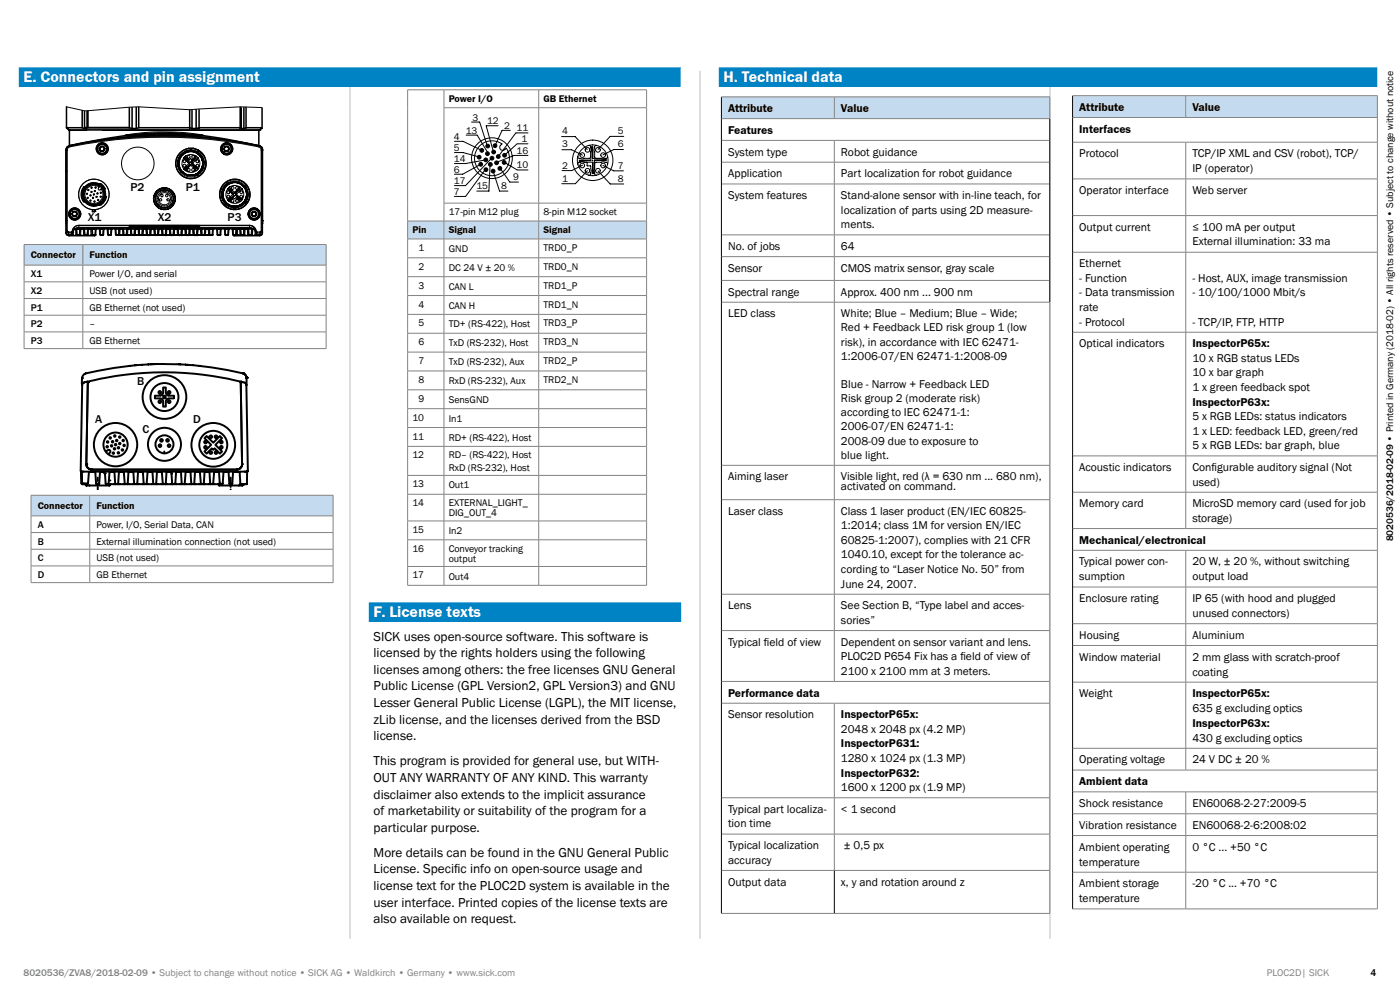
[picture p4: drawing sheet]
<svg xmlns="http://www.w3.org/2000/svg" width="297mm" height="210mm" viewBox="0 0 297 210" stroke-linecap="round" stroke-linejoin="round" font-family="sans-serif">
<defs><g id="words">
<g font-size="3.4" fill="#fff">
<text x="5" y="17.4">E. Connectors and pin assignment</text>
<text x="153.5" y="17.4">H. Technical data</text>
<text x="79.3" y="130.9">F. License texts</text>
</g>
<g font-size="2.8">
<text x="79.3" y="135.9">SICK uses open-source software. This software is</text>
<text x="79.3" y="139.4">licensed by the rights holders using the following</text>
<text x="79.3" y="142.9">licenses among others: the free licenses GNU General</text>
<text x="79.3" y="146.5">Public License (GPL Version2, GPL Version3) and GNU</text>
<text x="79.3" y="150">Lesser General Public License (LGPL), the MIT license,</text>
<text x="79.3" y="153.5">zLib license, and the licenses derived from the BSD</text>
<text x="79.3" y="157">license.</text>
<text x="79.3" y="162.3">This program is provided for general use, but WITH-</text>
<text x="79.3" y="165.9">OUT ANY WARRANTY OF ANY KIND. This warranty</text>
<text x="79.3" y="169.4">disclaimer also extends to the implicit assurance</text>
<text x="79.3" y="172.9">of marketability or suitability of the program for a</text>
<text x="79.3" y="176.4">particular purpose.</text>
<text x="79.3" y="181.7">More details can be found in the GNU General Public</text>
<text x="79.3" y="185.3">License. Specif</text>
<text x="96.3" y="185.3">ic info on open-source usage and</text>
<text x="79.3" y="188.8">license text for the PLOC2D system is available in the</text>
<text x="79.3" y="192.3">user interface. Printed copies of the license texts are</text>
<text x="79.3" y="195.9">also available on request.</text>
</g>
<g font-size="2.5">
<text x="154.5" y="23.8">Attribute</text>
<text x="178.4" y="23.8">Value</text>
<text x="229" y="23.5">Attribute</text>
<text x="253" y="23.5">Value</text>
<text x="154.5" y="28.4">Features</text>
<text x="229" y="28.1">Interfaces</text>
<text x="154.5" y="33">System type</text>
<text x="178.4" y="33">Robot guidance</text>
<text x="229" y="33.4">Protocol</text>
<text x="253" y="33.4">TCP/IP XML and CSV (robot), TCP/</text>
<text x="27.7" y="40.6">P2</text>
<text x="39.4" y="40.6">P1</text>
<text x="154.5" y="37.6">Application</text>
<text x="178.4" y="37.6">Part localization for robot guidance</text>
<text x="229" y="41.2">Operator interface</text>
<text x="253" y="36.5">IP (operator)</text>
<text x="253" y="41.2">Web server</text>
<text x="18.6" y="46.9">X1</text>
<text x="33.5" y="46.9">X2</text>
<text x="48.3" y="46.9">P3</text>
<text x="154.5" y="42.2">System features</text>
<text x="178.4" y="42.2">Stand-alone sensor with in-line teach, for</text>
<text x="178.4" y="45.3">localization of parts using 2D measure-</text>
<text x="154.5" y="53">No. of jobs</text>
<text x="178.4" y="48.4">ments.</text>
<text x="178.4" y="53">64</text>
<text x="229" y="48.9">Output current</text>
<text x="253" y="48.9">≤ 100 mA per output</text>
<text x="253" y="52">External illumination: 33 ma</text>
<text x="154.5" y="57.6">Sensor</text>
<text x="178.4" y="57.6">CMOS matrix sensor, gray scale</text>
<text x="229" y="56.7">Ethernet</text>
<text x="229" y="59.8">- Function</text>
<text x="253" y="59.8">- Host, AUX, image transmission</text>
<text x="154.5" y="62.7">Spectral range</text>
<text x="178.4" y="62.7">Approx. 400 nm ... 900 nm</text>
<text x="229" y="62.9">- Data transmission</text>
<text x="229" y="66">rate</text>
<text x="253" y="62.9">- 10/100/1000 Mbit/s</text>
<text x="154.5" y="67.3">LED class</text>
<text x="178.4" y="67.3">White; Blue – Medium; Blue – Wide;</text>
<text x="178.4" y="70.3">Red + Feedback LED risk group 1 (low</text>
<text x="229" y="69.1">- Protocol</text>
<text x="253" y="69.1">- TCP/IP, FTP, HTTP</text>
<text x="178.4" y="73.3">risk), in accordance with IEC 62471-</text>
<text x="178.4" y="76.3">1:2006-07/EN 62471-1:2008-09</text>
<text x="229" y="73.7">Optical indicators</text>
<text x="253" y="73.7">InspectorP65x:</text>
<text x="253" y="76.8">10 x RGB status LEDs</text>
<text x="29.1" y="81.6">B</text>
<text x="178.4" y="82.3">Blue - Narrow + Feedback LED</text>
<text x="253" y="79.9">10 x bar graph</text>
<text x="253" y="82.9">1 x green feedback spot</text>
<text x="20.2" y="89.8">A</text>
<text x="41" y="89.8">D</text>
<text x="178.4" y="85.3">Risk group 2 (moderate risk)</text>
<text x="178.4" y="88.3">according to IEC 62471-1:</text>
<text x="253" y="86">InspectorP63x:</text>
<text x="253" y="89.1">5 x RGB LEDs: status indicators</text>
<text x="30.3" y="91.8">C</text>
<text x="178.4" y="91.3">2006-07/EN 62471-1:</text>
<text x="178.4" y="94.3">2008-09 due to exposure to</text>
<text x="253" y="92.2">1 x LED: feedback LED, green/red</text>
<text x="253" y="95.3">5 x RGB LEDs: bar graph, blue</text>
<text x="154.5" y="101.9">Aiming laser</text>
<text x="178.4" y="97.3">blue light.</text>
<text x="178.4" y="101.9">Visible light, red (λ = 630 nm ... 680 nm),</text>
<text x="229" y="99.9">Acoustic indicators</text>
<text x="253" y="99.9">Conf</text>
<text x="257" y="99.9">igurable auditory signal (Not</text>
<text x="178.4" y="104">activated on command.</text>
<text x="229" y="107.6">Memory card</text>
<text x="253" y="103">used)</text>
<text x="253" y="107.6">MicroSD memory card (used for job</text>
<text x="154.5" y="109.2">Laser class</text>
<text x="178.4" y="109.2">Class 1 laser product (EN/IEC 60825-</text>
<text x="178.4" y="112.3">1:2014; class 1M for version EN/IEC</text>
<text x="253" y="110.7">storage)</text>
<text x="178.4" y="115.4">60825-1:2007), complies with 21 CFR</text>
<text x="178.4" y="118.5">1040.10, except for the tolerance ac-</text>
<text x="229" y="115.3">Mechanical/electronical</text>
<text x="229" y="119.9">Typical power con-</text>
<text x="253" y="119.9">20 W, ± 20 %, without switching</text>
<text x="178.4" y="121.5">cording to “Laser Notice No. 50” from</text>
<text x="178.4" y="124.6">June 24, 2007.</text>
<text x="229" y="123.1">sumption</text>
<text x="253" y="123.1">output load</text>
<text x="154.5" y="129.3">Lens</text>
<text x="178.4" y="129.3">See Section B, “Type label and acces-</text>
<text x="229" y="127.7">Enclosure rating</text>
<text x="253" y="127.7">IP 65 (with hood and plugged</text>
<text x="253" y="130.9">unused connectors)</text>
<text x="154.5" y="137">Typical f</text>
<text x="162" y="137">ield of view</text>
<text x="178.4" y="132.3">sories”</text>
<text x="178.4" y="137">Dependent on sensor variant and lens.</text>
<text x="229" y="135.5">Housing</text>
<text x="253" y="135.5">Aluminium</text>
<text x="178.4" y="140">PLOC2D P654 Fix has a f</text>
<text x="178.4" y="143.1">2100 x 2100 mm at 3 meters.</text>
<text x="203.7" y="140">ield of view of</text>
<text x="229" y="140.1">Window material</text>
<text x="253" y="140.1">2 mm glass with scratch-proof</text>
<text x="253" y="143.3">coating</text>
<text x="154.5" y="147.8">Performance data</text>
<text x="229" y="147.9">Weight</text>
<text x="253" y="147.9">InspectorP65x:</text>
<text x="154.5" y="152.4">Sensor resolution</text>
<text x="178.4" y="152.4">InspectorP65x:</text>
<text x="178.4" y="155.5">2048 x 2048 px (4.2 MP)</text>
<text x="253" y="151.1">635 g excluding optics</text>
<text x="253" y="154.2">InspectorP63x:</text>
<text x="178.4" y="158.6">InspectorP631:</text>
<text x="178.4" y="161.6">1280 x 1024 px (1.3 MP)</text>
<text x="229" y="161.9">Operating voltage</text>
<text x="253" y="157.3">430 g excluding optics</text>
<text x="253" y="161.9">24 V DC ± 20 %</text>
<text x="178.4" y="164.7">InspectorP632:</text>
<text x="178.4" y="167.8">1600 x 1200 px (1.9 MP)</text>
<text x="229" y="166.6">Ambient data</text>
<text x="154.5" y="172.4">Typical part localiza-</text>
<text x="178.4" y="172.4">&lt; 1 second</text>
<text x="229" y="171.2">Shock resistance</text>
<text x="253" y="171.2">EN60068-2-27:2009-5</text>
<text x="154.5" y="175.5">tion time</text>
<text x="229" y="175.8">Vibration resistance</text>
<text x="253" y="175.8">EN60068-2-6:2008:02</text>
<text x="154.5" y="180.1">Typical localization</text>
<text x="154.5" y="183.2">accuracy</text>
<text x="179" y="180.1">± 0,5 px</text>
<text x="229" y="180.4">Ambient operating</text>
<text x="229" y="183.6">temperature</text>
<text x="253" y="180.4">0 °C ... +50 °C</text>
<text x="154.5" y="187.8">Output data</text>
<text x="178.4" y="187.8">x, y and rotation around z</text>
<text x="229" y="188.2">Ambient storage</text>
<text x="229" y="191.4">temperature</text>
<text x="253" y="188.2">-20 °C ... +70 °C</text>
</g>
<g font-size="2.1">
<text x="95.2" y="21.6">Power I/O</text>
<text x="115.3" y="21.6">GB Ethernet</text>
<text x="96.3" y="29.8">4</text>
<text x="98.8" y="28.3">13</text>
<text x="100.2" y="25.6">3</text>
<text x="103.3" y="26.3">12</text>
<text x="107" y="27.3">2</text>
<text x="109.6" y="27.8">11</text>
<text x="119.3" y="28.4">4</text>
<text x="131.1" y="28.4">5</text>
<text x="96.3" y="34.4">14</text>
<text x="96.3" y="32.1">5</text>
<text x="109.6" y="32.6">16</text>
<text x="109.6" y="35.7">10</text>
<text x="110.6" y="30.2">1</text>
<text x="119.3" y="35.8">2</text>
<text x="119.3" y="31.2">3</text>
<text x="131.1" y="35.8">7</text>
<text x="131.1" y="31.2">6</text>
<text x="96.3" y="41.4">7</text>
<text x="96.3" y="39.1">17</text>
<text x="96.3" y="36.7">6</text>
<text x="101.1" y="40.1">15</text>
<text x="106.3" y="40.2">8</text>
<text x="108.9" y="38.3">9</text>
<text x="119.3" y="38.6">1</text>
<text x="131.1" y="38.6">8</text>
<text x="95.2" y="45.6">17-pin M12 plug</text>
<text x="115.3" y="45.6">8-pin M12 socket</text>
<text x="87.5" y="49.4">Pin</text>
<text x="88.8" y="53.2">1</text>
<text x="95.2" y="49.4">Signal</text>
<text x="95.2" y="53.5">GND</text>
<text x="115.3" y="49.4">Signal</text>
<text x="115.3" y="53.2">TRD0_P</text>
<text x="6.5" y="54.8">Connector</text>
<text x="6.5" y="58.8">X1</text>
<text x="19" y="54.8">Function</text>
<text x="19" y="58.8">Power I/O, and serial</text>
<text x="88.8" y="57.2">2</text>
<text x="95.2" y="57.5">DC 24 V ± 20 %</text>
<text x="115.3" y="57.2">TRD0_N</text>
<text x="6.5" y="62.3">X2</text>
<text x="6.5" y="65.9">P1</text>
<text x="19" y="62.3">USB (not used)</text>
<text x="19" y="65.9">GB Ethernet (not used)</text>
<text x="88.8" y="61.2">3</text>
<text x="88.8" y="65.2">4</text>
<text x="95.2" y="61.5">CAN L</text>
<text x="95.2" y="65.5">CAN H</text>
<text x="115.3" y="61.2">TRD1_P</text>
<text x="115.3" y="65.2">TRD1_N</text>
<text x="6.5" y="69.4">P2</text>
<text x="19" y="69.4">–</text>
<text x="88.8" y="69.2">5</text>
<text x="95.2" y="69.5">TD+ (RS-422), Host</text>
<text x="115.3" y="69.2">TRD3_P</text>
<text x="6.5" y="72.9">P3</text>
<text x="19" y="72.9">GB Ethernet</text>
<text x="88.8" y="73.2">6</text>
<text x="88.8" y="77.2">7</text>
<text x="95.2" y="73.5">TxD (RS-232), Host</text>
<text x="95.2" y="77.5">TxD (RS-232), Aux</text>
<text x="115.3" y="73.2">TRD3_N</text>
<text x="115.3" y="77.2">TRD2_P</text>
<text x="88.8" y="81.2">8</text>
<text x="95.2" y="81.5">RxD (RS-232), Aux</text>
<text x="115.3" y="81.2">TRD2_N</text>
<text x="87.5" y="89.2">10</text>
<text x="88.8" y="85.2">9</text>
<text x="95.2" y="85.5">SensGND</text>
<text x="95.2" y="89.5">In1</text>
<text x="87.5" y="93.2">11</text>
<text x="95.2" y="93.5">RD+ (RS-422), Host</text>
<text x="87.5" y="97.2">12</text>
<text x="95.2" y="97.2">RD– (RS-422), Host</text>
<text x="95.2" y="99.8">RxD (RS-232), Host</text>
<text x="87.5" y="103.4">13</text>
<text x="87.5" y="107.4">14</text>
<text x="95.2" y="103.6">Out1</text>
<text x="95.2" y="107.4">EXTERNAL_LIGHT_</text>
<text x="8" y="108">Connector</text>
<text x="8" y="112">A</text>
<text x="20.5" y="108">Function</text>
<text x="20.5" y="112">Power, I/O, Serial Data, CAN</text>
<text x="87.5" y="113">15</text>
<text x="95.2" y="109.5">DIG_OUT_4</text>
<text x="95.2" y="113.3">In2</text>
<text x="8" y="115.5">B</text>
<text x="8" y="119">C</text>
<text x="20.5" y="115.5">External illumination connection (not used)</text>
<text x="20.5" y="119">USB (not used)</text>
<text x="87.5" y="117">16</text>
<text x="95.2" y="117">Conveyor tracking</text>
<text x="95.2" y="119.2">output</text>
<text x="295.5" y="114.9" transform="rotate(-90 295.5 114.9)">8020536/2018-02-09 • Printed in Germany (2018-02) • All rights reserved • Subject to change without notice</text>
<text x="8" y="122.6">D</text>
<text x="20.5" y="122.6">GB Ethernet</text>
<text x="87.5" y="122.7">17</text>
<text x="95.2" y="122.9">Out4</text>
<text x="290.8" y="206.9">4</text>
</g>
<g font-size="2.1" fill="#808285">
<text x="5" y="206.9">8020536/ZVA8/2018-02-09 • Subject to change without notice • SICK AG • Waldkirch • Germany • www.sick.com</text>
<text x="268.8" y="206.9">PLOC2D| SICK</text>
</g>
</g></defs>
<path d="M148.5 15v184.2M222.7 15v184.2" fill="none" stroke="#bcbec0" stroke-width=".21"/>
<path d="M153 20.5h24v4.7h-24zM177 20.5h45.7v4.7h-45.7z" fill="#c4daef"/>
<g fill="none" stroke="#808285" stroke-width=".21">
<path d="M153 20.5h69.7M153.1 29.8h69.6M153.1 34.4h69.6M153.1 39h69.6M153.1 25.2h69.6M177 20.6v4.5M177 29.8v4.6M177 34.4v4.6M177 39.1v10.7M222.7 20.6v4.5M153.1 49.8h69.6M153.1 54.4h69.6"/>
<path d="M153.1 59.5h69.6M177 49.9v4.5M177 54.5v4.9M177 59.5v4.6M153.1 64.1h69.6M177 64.1v34.6M222.7 64.1v34.6M153.1 98.7h69.6M177 98.8v7.2M222.7 98.8v7.2M153.1 106h69.6M177 106v20"/>
<path d="M222.7 106v20M153.1 126h69.6M153.1 133.8h69.6M177 126.1v7.6M177 133.8v10.7M222.7 126.1v7.6M222.7 133.8v10.7M153.1 149.2h69.6M153.1 144.5h69.6M177 149.2v20M222.7 144.6v4.5M222.7 149.2v20"/>
<path d="M153.1 169.2h69.6M153.1 176.9h69.6M177 169.3v7.6M177 177v7.6M222.7 169.3v7.6M222.7 177v7.6M153 193.8h69.7M153.1 184.6h69.6M222.7 184.7v9"/>
</g>
<path d="M153 20.6v173.1M222.7 25.2v38.9M177 184.7v9" fill="none" stroke="#000" stroke-width=".21"/>
<path d="M152.5 16.4h139.7" fill="none" stroke="#0083c5" stroke-width="4.2" stroke-linecap="butt"/>
<path d="M227.5 20.3h24v4.6h-24zM251.5 20.3h40.7v4.6h-40.7z" fill="#c4daef"/>
<path d="M227.5 20.3v172.5" fill="none" stroke="#000" stroke-width=".21"/>
<g fill="none" stroke="#808285" stroke-width=".21">
<path d="M227.5 20.3h64.7v4.6M227.6 37.9l64.6 .1v7.7M227.6 30.2h64.6M227.6 24.9h64.6M251.5 20.3v4.6M251.5 30.2v7.7M251.5 38v7.7M292.2 25v5.1M292.2 30.2v7.7M227.6 45.7h64.6M227.6 53.5h64.6M251.5 45.8v7.7"/>
<path d="M251.5 53.6v16.8M292.2 45.8v7.7M292.2 53.6v16.8M227.6 70.5h64.6M251.5 70.5v26.2M292.2 70.5v26.2h-64.6M251.5 96.7v7.7M292.2 96.7v7.7M227.6 112.1h64.6M227.6 116.7h64.6M227.6 104.4h64.6M251.5 104.5v7.6"/>
<path d="M251.5 116.8v7.7M292.2 104.5v7.6M292.2 112.2v4.5M292.2 116.8v7.7M227.6 132.3h64.6v4.6M227.6 136.9l64.6 .1v7.7h-64.6M227.6 124.5h64.6M251.5 124.6v7.7M251.5 132.3v4.6M251.5 137v7.7M292.2 124.6v7.7M227.6 158.7h64.6"/>
<path d="M251.5 144.7v14M251.5 158.8v4.5M292.2 144.7v14M292.2 158.8v4.5M227.6 163.3h64.6M227.6 168h64.6M227.6 172.6h64.6M227.6 177.2h64.6M251.5 168v4.6M251.5 172.7v4.5M251.5 177.3v7.7M292.2 163.4v4.5"/>
<path d="M292.2 168v4.6M292.2 172.7v4.5M292.2 177.3v7.7M227.5 192.8h64.7M227.6 185l64.6 .1v7.7M251.5 185.1v7.7"/>
</g>
<path d="M78.2 129.9h66.3" fill="none" stroke="#0083c5" stroke-width="4.2" stroke-linecap="butt"/>
<path d="M86.5 19.1h7.7v27.8h-7.7zM94.2 19.1h20.1v3.8h-20.1zM114.3 19.1h22.9v3.8h-22.9zM94.2 22.9h20.1v20.2h-20.1zM114.3 22.9h22.9v20.2h-22.9zM94.2 43.1h20.1v3.8h-20.1zM114.3 43.1h22.9v3.8h-22.9z" fill="#fff"/>
<path d="M86.5 46.9h7.7v3.8h-7.7zM94.2 46.9h20.1v3.8h-20.1zM114.3 46.9h22.9v3.8h-22.9z" fill="#c4daef"/>
<g fill="none" stroke="#808285" stroke-width=".21">
<path d="M86.4 19.1h50.8M86.5 19.1v27.7M94.2 19.1v3.7M114.3 19.1v3.7M137.2 19.1v3.7M94.1 22.9h43.1M94.2 22.9v20.1M114.3 22.9v20.1M137.2 22.9v20.1M86.4 54.7h50.8M86.4 58.7h50.8M86.4 46.9h50.8"/>
<path d="M86.4 50.7h50.8M86.5 46.9v3.7M86.5 50.7v3.9M86.5 54.7v3.9M86.5 58.7v3.9M94.1 43.1h43.1M94.2 43.1v3.7M94.2 46.9v3.7M94.2 50.7v3.9M94.2 54.7v3.9M94.2 58.7v3.9M114.3 43.1v3.7"/>
<path d="M114.3 46.9v3.7M114.3 50.7v3.9M114.3 54.7v3.9M114.3 58.7v3.9M137.2 43.1v3.7M137.2 46.9v3.7M137.2 50.7v3.9M137.2 54.7v3.9M137.2 58.7v3.9M86.4 62.7h50.8M86.4 70.7h50.8M86.4 78.7h50.8"/>
<path d="M86.4 66.7h50.8M86.4 74.7h50.8M86.5 62.7v3.9M86.5 66.7v3.9M86.5 70.7v3.9M86.5 74.7v3.9M86.5 78.7v3.9M94.2 62.7v3.9M94.2 66.7v3.9M94.2 70.7v3.9M94.2 74.7v3.9M94.2 78.7v3.9"/>
<path d="M114.3 62.7v3.9M114.3 66.7v3.9M114.3 70.7v3.9M114.3 74.7v3.9M114.3 78.7v3.9M137.2 62.7v3.9M137.2 66.7v3.9M137.2 70.7v3.9M137.2 74.7v3.9M137.2 78.7v3.9M86.4 82.7h50.8M86.4 86.7h50.8"/>
<path d="M86.4 90.7h50.8M86.4 94.7h50.8M86.5 82.7v3.9M86.5 86.7v3.9M86.5 90.7v3.9M86.5 94.7v6.1M94.2 82.7v3.9M94.2 86.7v3.9M94.2 90.7v3.9M94.2 94.7v6.1M114.3 82.7v3.9M114.3 86.7v3.9"/>
<path d="M114.3 90.7v3.9M114.3 94.7v6.1M137.2 82.7v3.9M137.2 86.7v3.9M137.2 90.7v3.9M137.2 94.7v6.1M86.4 100.8h50.8M86.4 104.8h50.8M86.4 110.5h50.8M86.4 114.5h50.8M86.5 100.9v3.9M86.5 104.9v5.6"/>
<path d="M86.5 110.5v4M86.5 114.5v5.6M94.2 100.9v3.9M94.2 104.9v5.6M94.2 110.5v4M94.2 114.5v5.6M114.3 100.9v3.9M114.3 104.9v5.6M114.3 110.5v4M114.3 114.5v5.6M137.2 100.9v3.9M137.2 104.9v5.6"/>
<path d="M137.2 110.5v4M137.2 114.5v5.6M86.4 120.2h50.8M86.4 124.2h50.8M86.5 120.2v3.9M94.2 120.2v3.9M114.3 120.2v3.9M137.2 120.2v3.9"/>
</g>
<g fill="#000">
<circle cx="101.6" cy="33.3" r=".4"/>
<circle cx="102" cy="34.9" r=".4"/>
<circle cx="102.2" cy="31.9" r=".4"/>
<circle cx="103.1" cy="33.9" r=".4"/>
<circle cx="103.1" cy="36" r=".4"/>
<circle cx="103.4" cy="32.6" r=".4"/>
<circle cx="103.5" cy="31" r=".4"/>
<circle cx="104" cy="34.9" r=".4"/>
<circle cx="104.4" cy="33.6" r=".4"/>
<circle cx="104.6" cy="36.3" r=".4"/>
<circle cx="104.7" cy="32.2" r=".4"/>
<circle cx="105" cy="30.9" r=".4"/>
<circle cx="105.3" cy="34.5" r=".4"/>
<circle cx="105.7" cy="33.2" r=".4"/>
<circle cx="106" cy="35.7" r=".4"/>
<circle cx="107" cy="34.5" r=".4"/>
<circle cx="107" cy="32.9" r=".4"/>
</g>
<g fill="none" stroke="#000" stroke-width=".21">
<path d="M96.4 30h1.8l4 1.9M96.4 32.4h1.8l3.4 .9M96.4 37h1.7M98.9 28.7h2.3M100 25.9h1.7M101.2 28.7l2.4 3.8M101.6 31.1a3.7 3.7 0 0 1 4.9-.6 .72 .72 0 0 0-.5 .7 .72 .72 0 0 0 .6 .7h.3l.5-.5a3.7 3.7 0 0 1-.7 5 3.7 3.7 0 0 1-5-.3 3.7 3.7 0 0 1-.1-5zM101.8 25.9l1.6 5M102 34.9l-3.8 2.1M103.1 33.9l-4.3 .8h-2.4M103.1 35.8l-4.3 5.8M103.1 26.7l1.6 5.5"/>
<path d="M103.2 26.7h2.5M104 34.9l-.3 5.6M104.2 33.6l-5.4 5.8h-2.4M104.6 36.3l1.4 4.2h1.8M106 35.6l2.2 3h1.8M107 34.4l2.7 1.6M108.2 27.6h-1.7l-1.4 3.2M109.1 33h2.9M109.1 33l-3.7 1.4M109.4 28.2l-3.7 5M109.5 28.2h2.5M109.7 30.5l-2.7 2.5"/>
<path d="M109.7 36.1h2.3M109.7 30.5h2.3M119.1 29h2.9M119.2 31.8h2.1l2.2 1.1M122 29l2.6 2.7M122.6 33.2a.94 .94 0 0 0 1.3 .4h1.1l.3-.3M122.6 34.8a3.3 3.3 0 0 0 2.3 2.4M122.6 33.2v1.6M123.2 34.8l.1-.1a.49 .49 0 0 1 .7 .4 .49 .49 0 0 1-.7 .5 .49 .49 0 0 1-.1-.8zM123.6 35l-2.3 1.2h-2.1M123.9 34.4l-.2-.1a.92 .92 0 0 0-1.1 .5M123.9 34.4h1.9v2.4"/>
<path d="M124.5 34.4l.1 .8h.7l.1 .8a.92 .92 0 0 1-.4 1.2h-.1M124.6 36.2l-2.5 2.8h-2.9M124.9 30.8h.1a.94 .94 0 0 1 .3 1.4v1.9h-2.4M124.9 37.2h1.6M124.9 30.8a3.3 3.3 0 0 0-2.3 2.4M124.9 30.8h1.6M125.3 32.2l.2-1h.3v2.4M125.3 34h-2.4v.3l1.1 .1M125.7 31.2v2.4l2.9 .1v.3h-2.5M125.7 34h.1M125.7 33.9v.1M125.7 34.7v1.6"/>
<path d="M126.5 34h1.7M126.5 30.8a.94 .94 0 0 0-.3 1.4v1.1l.1 .2 1.4 .2a.92 .92 0 0 0 1.2-.5M126.5 30.8a3.3 3.3 0 0 1 2.4 2.4M126.9 36.3l2.5 2.7h2.9M127.6 34.8l.1-.1a.49 .49 0 0 1 .7 .4 .49 .49 0 0 1-.6 .5 .49 .49 0 0 1-.2-.8zM127.9 35.1l2.3 1.1h2.1M128.6 33.9h-2.5l-.1 2.9h-.3v-2.4M128.9 34.8a.94 .94 0 0 0-1.4-.4h-1l-.3 .2-.1 1.4a.91 .91 0 0 0 .4 1.2M128.9 33.2v1.6M128.9 34.8a3.3 3.3 0 0 1-2.4 2.4M129.4 28.9l-2.5 2.8M129.4 28.9h2.9"/>
<path d="M132.3 31.7h-2.1l-2.3 1.2M96.4 41.7h2.4M101.2 40.5h2.5"/>
<circle cx="101.6" cy="33.3" r=".4"/>
<circle cx="102" cy="34.9" r=".4"/>
<circle cx="102.2" cy="31.9" r=".4"/>
<circle cx="103.1" cy="33.9" r=".4"/>
<circle cx="103.1" cy="36" r=".4"/>
<circle cx="103.4" cy="32.6" r=".4"/>
<circle cx="103.5" cy="31" r=".4"/>
<circle cx="104" cy="34.9" r=".4"/>
<circle cx="104.4" cy="33.6" r="4.3"/>
<circle cx="104.4" cy="33.6" r=".4"/>
<circle cx="104.6" cy="36.3" r=".4"/>
<circle cx="104.7" cy="32.2" r=".4"/>
<circle cx="105" cy="30.9" r=".4"/>
<circle cx="105.3" cy="34.5" r=".4"/>
<circle cx="105.7" cy="33.2" r=".4"/>
<circle cx="106" cy="35.7" r=".4"/>
<circle cx="107" cy="34.5" r=".4"/>
<circle cx="107" cy="32.9" r=".4"/>
<circle cx="123.5" cy="32.9" r=".49"/>
<circle cx="124.6" cy="31.8" r=".49"/>
<circle cx="124.6" cy="36.2" r=".49"/>
<circle cx="125.7" cy="34" r="4.3"/>
<circle cx="126.8" cy="31.8" r=".49"/>
<circle cx="126.8" cy="36.2" r=".49"/>
<circle cx="128" cy="32.9" r=".49"/>
</g>
<path d="M5.1 51.9h12.5v4.3h-12.5zM17.6 51.9h51.6v4.3h-51.6z" fill="#c4daef"/>
<g fill="none" stroke="#808285" stroke-width=".21">
<path d="M5.1 51.9h64.1M5.1 59.8h64.1M5.1 51.9v4.3M5.1 56.3v3.4M5.1 59.8v3.5M17.6 51.9v4.3M17.6 56.3v3.4M17.6 59.8v3.5M69.2 51.9v4.3h-64.1M69.2 56.3v3.4M69.2 59.8v3.5M5.1 63.3h64.1"/>
<path d="M5.1 66.9h64.1M5.1 73.9h64.1M5.1 63.4v3.4M5.1 66.9v3.5M5.1 70.4v3.5M17.6 63.4v3.4M17.6 66.9v3.5M17.6 70.4v3.5M69.2 63.4v3.4M69.2 66.9v3.5h-64.1M69.2 70.4v3.5"/>
</g>
<g fill="none" stroke="#000" stroke-width=".32">
<path d="M14 31.8v17.7a.97 .97 0 0 0 1.3 .3M14 31.8v15M14.1 27.1l.2 .2M14.1 27.1h3.3M14.1 22.7v4.4M14.3 27.3h.1M14.3 27.3l.3 .3h3.8M14.6 31l-.4 .2-.2 .6M14.7 27.7v3.2M14.7 30.9a.91 .91 0 0 0-.7 .9M14.7 30.9a93.3 93.3 0 0 1 40.2 0M14.9 27.6l-.1 .1"/>
<path d="M17.4 23.5v3.6M17.9 23.6v3.7l-.5-.2M18 27.3h.4M18.7 23.5v3.6M21.4 31.1h.5l.3 .4-.3 .5h-.5l-.3-.5zM27.2 28.8h.1M27.4 22.9v4.2l.6 .2M28 27.3h.9M28 22.8v4.5M28.3 28.7h.3zM28.6 28.6l-1.4 .2M28.9 27.3l.5-.2h10.8l.5 .2"/>
<path d="M28.9 22.8v4.5M29.4 22.7v4.4M30 28.7l-2.8 .2M30 28.6l-2.8 .2M30 28.6h.3zM31.2 28.5h.1M31.2 28.5l-2.6 .2M31.2 28.5l-2.6 .1M31.4 28.6l-4.2 .3M31.4 28.6l-2.8 .1M31.4 28.6h.1M31.8 28.6h1.1"/>
<path d="M32 28.3h-.8a119.8 119.8 0 0 0-16.4 2.6M32.9 28.4v.2M32.9 28.4h-1.1v.2M32.9 28.6h-1.1M32.9 28.6h.1M33.4 28.5l4.5 .1h-3.5zM34.5 28.5h2.4zM34.7 28.5h2.2M36.9 28.5h.1M36.9 28.5h1v.1M36.9 28.5l1 .1M37.6 28.3a111.5 111.5 0 0 1 17.2 2.6"/>
<path d="M38.3 28.7h1.2M38.3 28.6l1.2 .1M38.3 28.5v.2M38.3 28.5v.1M38.3 28.5l1.2 .1M38.3 28.5h.1M38.3 28.6v.1M39.5 28.6l2.9 .2M39.5 28.6h.4M39.5 28.6v.1M39.5 28.7h.4M39.9 28.7l1.2 .1"/>
<path d="M39.9 28.6l1.2 .2M39.9 28.6v.1M40.2 23.3v3.9M40.7 27.3h.9M40.7 23.3v4M41.1 28.8l1.3 .1M41.1 28.8h.1M41.4 28.7l1 .1M41.6 23.3v4M42.2 23.3v3.9M42.4 28.8l-1.5-.1 1.5 .2M42.4 28.9h.1"/>
<path d="M47.8 31.1h.5l.3 .4-.3 .5h-.5l-.3-.5zM51 22.7v4.5M51.2 22.9v4.4l-.2-.2h-8.8l-.6 .2M51.2 27.3h.6M51.7 22.8v4.5l.5-.2h3.3l-.1 .2M52.2 22.8v4.4M54.9 27.6l.1 .1M54.9 27.7v3.2M54.9 30.9h.1M54.9 30.9a.91 .91 0 0 1 .8 .9M55.1 27.6h.1M55.2 31l.5 .5v.3"/>
<path d="M55.4 27.3h.1M55.4 27.3l-.3 .3M55.6 22.9v4.2M55.7 31.8v15M55.7 31.8l-.1 17.7a.95 .95 0 0 1-1.2 .3M14 47.3v.1M14 46.8h.1M14.2 49.8l.3 .1M14.5 49.9h.1M14.6 49.9l5.4 .1M15.2 49.9h.1M15.3 49.7v.1"/>
<path d="M15.3 49.8l-.1 .1M15.3 49.2v.6M15.4 49.3h.1M15.4 49.1v.1M15.5 49.8l-.1 .1h-.9M15.5 44.9h.6l.2 .5-.2 .4h-.6l-.2-.4zM16 48.5h.1M16.1 48.6h.1M16.1 49.8l.8 .1M16.2 48.7v1M16.2 48.6v.1M16.2 49.7v.1"/>
<path d="M16.3 49.8l.1 .1M16.9 49.9h.1M16.9 49.7v.1M17 49.8l-.1 .1M17 48.7l-.1 1M17.1 49.8l-.2 .1M17.2 48.5h.5M17.2 48.6l-.1 .1M17.7 48.6l.2 .1M17.7 49.8l.8 .1M17.8 48.7l.1 1.1M17.9 49.8l.2 .1"/>
<path d="M17.9 49.8h.1M18.5 49.9h.1M18.6 49.7v.1M18.6 49.8l-.1 .1M18.7 49.8l-.2 .1M18.7 48.7l-.1 1M18.8 48.5h.5M18.9 48.6l-.2 .1M19.3 49.8l.1 .1h.7M19.4 48.6l.1 .1M19.5 48.7l.1 1M19.6 49.7v.1"/>
<path d="M19.6 49.8l.1 .1M20.1 49.9h.1M20.1 49.9v.1M20.3 49.7v.1M20.3 49.8l-.1 .1M20.3 48.7v1M20.4 48.6v.1M20.5 48.5h.5M20.5 48.6h-.1M21 48.6l.2 .1M21.1 48.7l.1 1M21.2 49.7v.1"/>
<path d="M21.9 49.8l-.5 .1-.1-.1M22 48.7l-.1 1.1M22.1 48.5h.6M22.2 48.6l-.2 .1M22.7 48.6h.1M22.8 48.7l.1 1M22.8 48.6v.1M22.9 49.7v.1M22.9 49.8l.2 .1M23 49.9h.4M23.6 49.7v.1M23.6 49.8l-.1 .1"/>
<path d="M23.7 48.7l-.1 1M23.8 48.5h.5M23.8 48.6l-.1 .1M24.4 48.6l.1 .1M24.5 48.7v1M24.5 49.7v.1M24.6 49.8l7.1 .1M25.2 49.7v.1M25.3 49.8l-.2 .1M25.3 49.8h.1M25.3 48.7l-.1 1M25.5 48.5h.5"/>
<path d="M25.5 48.6l-.1 .1M26 48.6l.1 .1M26.1 48.7l.1 1M26.2 49.7v.1M26.2 49.8l.2 .1M26.9 49.7v.1M26.9 49.8l-.1 .1M27 48.7l-.1 1M27 48.6v.1M27.1 48.5h.5M27.1 48.6h-.1M27.4 47.9h14.8z"/>
<path d="M27.7 48.6l.1 .1M27.8 48.7v1M27.8 49.7l.1 .1M27.9 49.8l.1 .1M27.9 49.8h.1M28.5 49.8v.1M28.5 49.7v.1M28.6 49.8h.1M28.6 49.8l-.1 .1M28.6 48.7l-.1 1M28.8 48.5h.5M28.8 48.6l-.1 .1"/>
<path d="M29.3 48.6h.2M29.4 48.7l.1 1M29.5 48.6v.1M29.5 49.8l.1 .1M29.5 49.7v.1M29.6 49.8l.1 .1M29.6 49.8h.1M29.6 49.9h.1M30.2 49.7v.1M30.2 49.8h.1M30.2 49.8l-.1 .1M30.3 48.7l-.1 1"/>
<path d="M30.4 48.5h.5M30.5 48.6l-.2 .1M31 48.6l.1 .1M31.1 48.7l.1 1M31.2 49.7v.1M31.2 49.8l.1 .1M31.2 49.8h.1M31.3 49.9h.1M31.7 49.9h13.3M31.7 49.9h.1M31.9 49.7v.1M31.9 49.8h-.1"/>
<path d="M31.9 49.8h.1M31.9 49.8l-.1 .1M31.9 48.7v1M32.1 48.5h.5M32.1 48.6l-.1 .1M32.7 48.6h.1M32.8 48.7l.1 1M32.8 48.6v.1M32.9 49.7v.1M32.9 49.8l.1 .1M32.9 49.8h.1M33.4 49.9h.1"/>
<path d="M33.5 49.9h.1M33.5 49.9h-.1M33.5 49.7v.1M33.5 49.8h.1M33.5 49.8v.1M33.6 49.8l-.1 .1M33.6 48.7l-.1 1M33.6 48.6v.1M33.7 48.5h.6M33.8 48.6h-.2M34.3 48.6l.1 .1M34.4 48.7l.1 1"/>
<path d="M34.5 49.7v.1M34.5 49.8l.2 .1M35.1 49.9h.1M35.2 49.7v.1M35.2 49.8l-.1 .1M35.3 48.7l-.1 1M35.4 48.5h.5M35.4 48.6l-.1 .1M36 48.6l.1 .1M36.1 48.7v1M36.1 49.8l.2 .1M36.1 49.7v.1"/>
<path d="M36.2 49.8l.1 .1M36.3 49.9h.1M36.8 49.7v.1M36.9 49.8l-.2 .1M36.9 49.8h.1M36.9 48.7l-.1 1M37.1 48.5h.5M37.1 48.6l-.1 .1M37.6 48.6l.2 .1M37.7 48.7l.1 1M37.8 49.7v.1M37.8 49.8l.1 .1"/>
<path d="M37.8 49.8l.2 .1M37.9 49.9h.1M38 49.9h.1M38.4 49.9h.1M38.5 49.7v.1M38.5 49.8l-.1 .1M38.6 48.7l-.1 1M38.7 48.5h.5M38.8 48.6l-.2 .1M39.3 48.6l.1 .1M39.4 48.7l.1 1M39.5 49.8h.1"/>
<path d="M39.5 49.8l.1 .1M39.6 49.9h.1M40 49.9h.1M40.1 49.9h-.1M40.1 49.9h.1M40.2 49.8l-.1 .1M40.2 49.9h.1M40.2 49.8h.1M40.2 49.8l-.2 .1M40.2 49.7v.1M40.2 48.7v1M40.3 48.6v.1"/>
<path d="M40.4 48.5h.5M40.4 48.6h-.1M40.9 48.6h.2M41 48.7l.1 1M41.1 48.6v.1M41.1 49.8l.2 .1M41.1 49.7v.1M41.2 49.8l.1 .1M41.3 49.9h.1M41.7 49.9h.1M41.8 49.8h.1M41.8 49.8l-.1 .1"/>
<path d="M41.9 48.7l-.1 1M42 48.5h.6M42.1 48.6l-.2 .1M42.6 48.6l.1 .1M42.7 48.7l.1 1M42.8 49.7v.1M42.8 49.8l.2 .1M43.3 49.9h.1M43.5 49.7v.1M43.5 49.8l-.2 .1M43.5 49.8l-.1 .1M43.5 49.8h.1"/>
<path d="M43.5 48.7v1M43.7 48.5h.5M43.7 48.6l-.1 .1M44.2 48.6h.2M44.3 48.7l.1 1M44.4 48.6v.1M44.4 49.7v.1M44.5 49.8h.1M44.5 49.8l.1 .1M45.1 49.7v.1M45.2 49.8l-.2 .1M45.2 48.7l-.1 1"/>
<path d="M45.3 48.5h.6M45.4 48.6l-.1 .1M45.9 48.6l.1 .1M46 48.7l.1 1M46.1 49.7v.1M46.1 49.8l.2 .1M46.2 49.9h.4M46.8 49.8l-.1 .1M46.9 48.7l-.1 1.1M46.9 48.6v.1M47 48.5h.5M47 48.6h-.1"/>
<path d="M47.6 48.6h.1M47.7 48.7v1M47.7 48.6v.1M47.7 49.7v.1M47.8 49.8l.5 .1M48.4 49.7v.1M48.5 49.8l-.2 .1M48.5 48.7l-.1 1M48.7 48.5h.5M48.7 48.6l-.1 .1M49.2 48.6l.2 .1M49.3 48.7l.1 1"/>
<path d="M49.4 49.7v.1M49.5 49.8l.2 .2M49.6 49.9h.1M49.6 50h5.4M50 49.9h.1M50.1 49.8l-.1 .1M50.2 48.7l-.1 1.1M50.3 49.8h.1M50.3 49.8l-.1 .1h-.7M50.3 48.5h.5M50.4 48.6l-.2 .1M50.9 48.6h.1"/>
<path d="M50.9 49.8l.3 .1M51 48.7l.1 1M51 48.6v.1M51.1 49.7v.1M51.1 49.8l.1 .1M51.2 49.9h.1M51.8 49.7v.1M51.8 49.8l-.1 .1M51.8 48.7v1M51.9 49.8l-.7 .1M52 48.5h.5M52 48.6l-.1 .1"/>
<path d="M52.5 48.6l.2 .1M52.6 49.8l.7 .1M52.6 48.7l.1 1.1M52.8 49.8l.1 .1M52.8 49.8h.1M53.3 49.9h.1M53.4 49.8l-.1 .1M53.5 48.7l-.1 1.1M53.5 48.6v.1M53.5 49.8l-.2 .1M53.6 44.9h.5l.3 .5-.3 .4h-.5l-.3-.4zM53.6 48.5h.1"/>
<path d="M53.7 48.6h-.2M54.1 49.8l.2 .1h.9l-.1 .1M54.3 49.2v.1M54.3 49.4l.1 .4M54.3 49.3l-.4-.6-.8-.4h-36.7l-.6 .4-.5 .6M54.3 49.3v.1M54.3 49.3h.1M54.3 49.4h.1M54.4 49.7v.1M54.4 49.8h.1M54.4 49.3h.1M54.4 49.1v.1"/>
<path d="M54.4 49.8l.1 .1M55.1 49.9h.1M55.6 49.8l-.4 .1M55.7 47.3v.1M55.7 46.8h.1"/>
<circle cx="21.7" cy="31.6" r=".53"/>
<circle cx="21.7" cy="31.6" r="1.04"/>
<circle cx="21.7" cy="31.6" r="1.21"/>
<circle cx="48.1" cy="31.6" r=".53"/>
<circle cx="48.1" cy="31.6" r="1.04"/>
<circle cx="48.1" cy="31.6" r="1.21"/>
<circle cx="15.8" cy="45.4" r=".53"/>
<circle cx="15.8" cy="45.4" r="1.04"/>
<circle cx="15.8" cy="45.4" r="1.21"/>
<circle cx="53.9" cy="45.4" r="1.04"/>
<circle cx="53.9" cy="45.4" r="1.21"/>
<circle cx="53.9" cy="45.4" r=".53"/>
</g>
<g fill="none" stroke="#000" stroke-width=".21">
<path d="M14 31.8h.1M14 31.8h.3M14 31.8v17.2M14.1 22.7l3.8 .8 11.5-.8 10.8 .6 10.8-.6 4.5 .1M14.2 31.2h.1M14.3 31.8v17.2M14.7 27.7h3.7M14.7 30.9h.1M14.8 30.9a100.5 100.5 0 0 1 40.1 0M14.8 30.9v.2M14.8 30.9a.88 .88 0 0 0-.7 .9M14.8 31.1a99.9 99.9 0 0 1 40 0"/>
<path d="M14.8 31.1l-.3 .2-.2 .5M15 30.9a92.7 92.7 0 0 1 39.7 0M17.7 39.6a2.69 2.69 0 0 0 0 3.2M17.9 39.6a2.58 2.58 0 0 0 0 3.2M18 39.6h-.3M18 39.6a2.44 2.44 0 0 0 0 3.2h-.3M19.1 39.1l.1 .1M19.2 39.2a2.23 2.23 0 0 0-1.4 1.9M20.4 39.1h.1M20.4 39.1a2.16 2.16 0 0 1 1.7 2.3 2.16 2.16 0 0 1-2 2M20.4 39.1l-1.2 .1M20.9 39.9l.1 .4 .4-.1"/>
<path d="M20.9 38.9l.6 .1 .9 1.1h-.3l-.5-.7zM21 39a2.44 2.44 0 0 0-3 .6M21 39.7l-.1 .2M21 29.6h.1M21.1 29.6h-.1M21.1 39.7a1.92 1.92 0 0 0-3.1 1.1 1.92 1.92 0 0 0 2.3 2.3 1.92 1.92 0 0 0 1.2-3M21.2 39l.7 .6 .4 .5M21.7 27.7h33.2M26.8 28.6l-.5 .2M26.8 28.6v.1M26.8 28.6a50.6 50.6 0 0 1 16 0M28.3 28.8h.1"/>
<path d="M28.6 28.7h.1M29.9 28.6v.1M32 28.3h5.6M37.9 35.5h.1M38 34.1v1.2l.2 .6-.3-.4M38 34.1a2.55 2.55 0 0 1 3.9-1.6 2.55 2.55 0 0 1-.2 4.3 2.55 2.55 0 0 1-3.8-1.9 2.56 2.56 0 0 1 3.6-2.6 2.56 2.56 0 0 1 .6 4.3 2.56 2.56 0 0 1-4.1-1.3 2.55 2.55 0 0 1 1.9-3.1 2.55 2.55 0 0 1 3.1 1.9 2.55 2.55 0 0 1-2.1 3.1M38 34.1a2.53 2.53 0 0 0 .7 2.4M38.3 32.9h.1M38.3 36.4h.1M38.3 32.9a2.76 2.76 0 0 0 0 3.5M38.3 36.4h.2M38.3 32.9h.2"/>
<path d="M38.3 32.9a2.74 2.74 0 0 0-.4 2.6M38.3 32.9a2.77 2.77 0 0 0 0 3.5M38.5 32.9h.1M38.5 36.4h.1M38.5 36.4a2.62 2.62 0 0 0 2.9 .7M38.5 36.4l.1 .1M38.5 32.9a2.71 2.71 0 0 0 0 3.5M38.5 36.4v.1M38.5 32.8v.1M38.5 36.4a2.52 2.52 0 0 0 3 .7M38.6 32.8l-.1 .1M38.6 32.8a2.56 2.56 0 0 1 4.3 1 2.56 2.56 0 0 1-2.8 3.4 2.56 2.56 0 0 1-1.8-4 2.56 2.56 0 0 1 4.4 .3 2.56 2.56 0 0 1-2.2 3.7 2.56 2.56 0 0 1-2.4-3.7 2.56 2.56 0 0 1 4.3-.5 2.56 2.56 0 0 1-1.3 4.1 2.56 2.56 0 0 1-3.2-2.9 2.56 2.56 0 0 1 2.6-2.1 2.56 2.56 0 0 1 2.5 2.1"/>
<path d="M38.6 36.4h.1M38.6 32.8h.1M38.6 36.5h.1M38.6 36.5a2.67 2.67 0 0 0 2.6 .6M38.9 34h.4l.1 .1-.1 .3-.4-.1v-.3M38.9 33.5l.2 .2M38.9 35.8h.1M39 35.8l.4 .4M39.1 35.6l-.2 .2M39.2 32.2a2.77 2.77 0 0 1 2.4 0M39.2 33.8l.4 .3M39.3 33.6l-.1 .1"/>
<path d="M39.3 33.6l1 .9M39.3 32.1a2.95 2.95 0 0 1 2.4 .1M39.3 36.2h.1M39.3 35.3l.1-.3-.5-.1-.1 .3 .2 .2 .4-.1M39.3 33.1l.2 .2M39.4 33.1a1.91 1.91 0 0 1 2.6 .4 1.91 1.91 0 0 1-.4 2.7 1.91 1.91 0 0 1-2.6-.4M39.4 33.1a1.95 1.95 0 0 0-.4 2.7M39.4 33.1l-.4 .5M39.4 32.1l-1.1 .8M39.4 32.3l-.9 .6M39.5 36l-.2 .2M39.6 34.1l.5 .5-.5 .6"/>
<path d="M39.6 34.1l.7 .7M39.6 33.3l.4 .4M39.6 35.2l-.4 .4M39.6 34.1v.1M39.6 35.9v.1M39.6 32.3l-.9 .6M39.9 35.6l.8-.8 .9 .9M39.9 31.4l.4 .2zM39.9 35.6l.6-.6 .5 .6M39.9 33.7l.2 .3 .4-.4 .3 .4 .2-.3M40 35.6l-.4 .3M40 31.5a3.2 3.2 0 0 0-2.6 4.1 3.2 3.2 0 0 0 4.3 2 3.2 3.2 0 0 0 1.6-4.5"/>
<path d="M40 31.5h1M40.1 31.5a3.2 3.2 0 0 0-2.6 4.1 3.2 3.2 0 0 0 4.4 1.9 3.2 3.2 0 0 0 1.1-4.8M40.3 34.8l-.9 1 .2 .1M40.3 34.8l-.9 1M40.3 31.6h.4M40.6 31.6l.4-.2zM40.6 34.5l.8 .7M40.6 34.8l1 .9M40.7 33.1l.4-.1 .2 .2-.1 .3-.5-.1 .1-.3M40.9 31.5l1.6 .7M41 31.4h.1M41 35.6l.4 .4"/>
<path d="M41 31.5l1.1 .4M41.2 36.2v-.3l-.4-.1-.1 .3 .1 .2 .4-.1M41.2 37.1h.1M41.2 32.2h.1M41.2 32.2a2.51 2.51 0 0 0-2.6 .6M41.2 32.2a2.88 2.88 0 0 0-2.7 .6M41.2 32.2a2.4 2.4 0 0 1 1.7 1.5M41.2 37.1h.2M41.2 32.2h.2M41.3 37.1h-.1M41.3 37.1l-.1 .1M41.4 34.1l-.5 .5 .5 .6"/>
<path d="M41.4 37.1h.1M41.4 33.4l.2 .1-1 1 .9-1M41.4 36l.2 .2M41.4 33.4h.1M41.4 33.3l-1.1 1.2M41.4 35.2l.6 .6M41.4 32.2h.2M41.4 32.2h.1M41.4 32.2h.4M41.4 37.1h.3h-.3M41.4 37.1h.4M41.5 32.2h.3"/>
<path d="M41.5 32.2a2.7 2.7 0 0 0-2.9 .6M41.5 37.1h.1M41.5 32.2h.1M41.5 32.2l.6 .4M41.5 32.2a2.59 2.59 0 0 1 1.6 2.2M41.6 36.2h.1M41.6 33.1l-.2 .2M41.6 32.2h.1M41.6 34.9h.4l.2 .1-.1 .4-.5-.1 .1-.4M41.7 32.2h.1M41.7 35.6l-.1 .1M41.7 37.1h.1"/>
<path d="M41.8 32.2h.1M41.8 37.1h.1M41.8 33.8l-.4 .4M41.8 32.2a2.95 2.95 0 0 1 1.5 2.2M41.8 32.2a2.72 2.72 0 0 1 1.5 2.2M42 35.8h.1M42 33.5l-.2 .2M42 33.5h.1M42.1 31.8l1.2 1.2zM42.1 34.4v-.3l-.4-.1-.1 .3 .1 .2 .4-.1M42.2 31.9l1.1 1.1M42.8 28.6l.6 .2"/>
<path d="M42.8 28.6v.1M42.9 35.4v.1M42.9 35.4h.1M42.9 35.4v.2M42.9 35.5a2.57 2.57 0 0 1-4.3 1M42.9 35.6l.1 .1M42.9 35.4l.1 .2M43 35.6a2.67 2.67 0 0 1-1.3 1.5M43 35.6v.1M43 35.6h.1M43 35.4l-.1 .1M43 35.6a2.68 2.68 0 0 1-1.5 1.5"/>
<path d="M43 35.7h.1M43 34.6h.1M43.1 34.4l-.1 .2M43.1 35.7a2.49 2.49 0 0 1-1.3 1.4l.6-.4 .7-1M43.1 34.6l-.1 .3a2.73 2.73 0 0 1-.8 1.7M43.1 35.7h.1M43.1 34.4l-.1 1.2M43.1 34.4h.1M43.2 34.4h-.1M43.2 34.4h.1M43.2 34.4a2.5 2.5 0 0 0-1.6-2.1v.1a2.66 2.66 0 0 1 1.4 2.1l-.1 .9M43.3 34.4h.1"/>
<path d="M43.3 34.4h-.1M48.1 39.3a2.61 2.61 0 0 1 3.5 .1M48.1 39.3l-.8 1.2M48.1 39.3l-.7 1.2M48.4 38.8h.1M48.4 38.8h.4M48.5 38.8l-.6 .4-.7 1M48.5 38.8h.3M48.5 38.8a2.73 2.73 0 0 0-1.2 1.5M48.5 38.8h.1M48.6 39.7l.2 .2M48.7 39.7a1.95 1.95 0 0 1 2.6 .4"/>
<path d="M48.7 39.7l-.4 .4M48.8 38.8h.1M48.8 38.8h.2M48.8 38.8a2.68 2.68 0 0 0-1.5 1.5M48.8 38.8a2.8 2.8 0 0 1 2.9 .6M48.8 38.8a2.7 2.7 0 0 1 2.8 .6M48.8 38.8a2.51 2.51 0 0 1 3 .7M48.9 39.9l.8 .9 .6-.5M49 38.8h.1M49.1 38.8h.1M49.1 38.8a2.48 2.48 0 0 1 2.5 .6M49.1 38.8h-.1"/>
<path d="M49.1 39.7l.4-.1 .1 .2v.3l-.5-.1 .1-.3M49.3 38.7a2.56 2.56 0 0 0-1.6 4 2.56 2.56 0 0 0 4.3-.4 2.56 2.56 0 0 0-2.4-3.6 2.54 2.54 0 0 0-2.1 3.8 2.54 2.54 0 0 0 4.4 0 2.54 2.54 0 0 0-2.1-3.8 2.57 2.57 0 0 0-2.5 3 2.57 2.57 0 0 0 3.4 1.9 2.57 2.57 0 0 0 1.3-3.6l.3 .4M50.7 40l.1 .1M50.7 39.9l-1.1 1.1M50.9 39.7h.1M50.9 39.7l-.2 .2M50.9 39.7l.4 .4M51.6 39.4h.1M51.6 39.4l.1 .1M51.6 39.4a2.54 2.54 0 0 1 .7 2.4M51.7 39.5h.1M51.7 39.4h.1"/>
<path d="M51.7 39.4h.2M51.7 39.5h.3M51.8 39.5h.1M51.8 39.4v.1M51.8 39.5a2.71 2.71 0 0 1 0 3.5M51.9 39.4v.1M51.9 39.5h.1M52 39.5a2.77 2.77 0 0 1 0 3.5M52 39.5h.1M52 39.5a2.76 2.76 0 0 1 0 3.5M54.8 31.1l.3 .2 .3 .5M54.9 30.9a.93 .93 0 0 1 .8 .9"/>
<path d="M54.9 30.9l-.1 .2M55.4 31.8h.2M55.4 31.8v17.2M55.5 31.2h.1M55.6 31.8h.1M55.6 31.8v17.2M55.7 31.8h.1M14 47.3h.1M14 46.8h.1M14 49v.5l.5 .4M14 49l.1 .3 .4 .1M14 49h.3"/>
<path d="M14.3 49l.2 .2M14.5 49.9h.7M14.5 49.9h.1M14.5 49.4v.5M14.5 49.2h.7M14.5 49.2v.2M14.5 49.4h.7M15.2 49.9h.1M15.2 49.4v.5M15.2 49.2h.1M15.2 49.2v.1M15.2 49.3v.1"/>
<path d="M15.2 49.3h.1M15.3 49.8l-.1 .1M15.3 49.4h-.1M15.6 48.9l-.1 .9h-.2M15.8 48.7h.2M16 48.5v.2M16 48.7h.2M16 48.7l.1 1.1h.3M16 48.5h.1M16.2 48.4l.1 .1M16.2 48.7h.1l.1 1.1M16.2 48.6h.1"/>
<path d="M16.3 48.5l-.1 .1M16.3 48.5v.1M16.3 48.5h.6M16.3 48.6h.6M16.3 48.6v.1M16.4 49.8v.1M16.4 49.8h.4M16.7 48.3h36.3M16.7 48.3h.1M16.7 48.3l-.9 .4-.5 .6M16.8 47.8a1.52 1.52 0 0 0-1.6 1.4M16.8 47.8h36.1"/>
<path d="M16.8 47.9h36.1M16.8 47.9l-.1 .4M16.8 47.9l-1 .3-.4 .8M16.8 47.8v.1M16.8 49.8v.1M16.9 48.5v.1M16.9 48.5l.1 .1M16.9 48.6h.1M16.9 48.6v.1M17 48.7h.1M17 48.7h-.1l-.1 1.1M17.1 48.7h.1"/>
<path d="M17.1 48.6h.1M17.1 48.6v.1M17.2 48.4h.5M17.2 48.6v.1M17.2 48.4l-.3 .1M17.2 48.7l-.1 1.1h-.3M17.2 48.4v.2M17.2 48.7h.5M17.7 48.7h.1M17.7 48.6v.1M17.7 48.6h.1M17.7 48.4l.2 .1"/>
<path d="M17.7 48.7v1.1h.3M17.7 48.4v.2M17.8 48.7h.1M17.8 48.6h.1M17.8 41.1a2.16 2.16 0 0 0 1.4 2.2M17.8 41.1h-.1M17.8 48.6v.1M17.8 42h.1M17.8 48.7h.2M17.9 48.5h.7M17.9 48.5l-.1 .1M17.9 48.6h.7"/>
<path d="M17.9 48.5v.1M18 48.7v1.1M18 42.8a2.55 2.55 0 0 0 3 .7M18 48.6v.1M18 49.8h.5M18 49.8v.1M18.5 49.8v.1M18.6 48.5v.1M18.6 48.5l.1 .1M18.6 48.6h.1M18.6 48.6v.1M18.7 48.7h-.2v1.1"/>
<path d="M18.7 48.7h.1M18.7 48.7v1.1h-.2M18.7 48.7h.5M18.7 48.6v.1M18.7 48.6h.1M18.8 48.6h-.1M18.8 48.6l-.1 .1M18.8 48.4v.2M18.8 48.4l-.2 .1M18.8 48.4h.5M19.2 43.3l.9 .1M19.2 43.2l-.1 .1"/>
<path d="M19.2 48.7l.1 1.1h.4M19.3 48.6l-.1 .1M19.3 48.6h.1M19.3 48.4v.2M19.3 48.4l.3 .1M19.4 48.6h.1M19.4 48.6l-.2 .1M19.4 48.6l.1 .1M19.5 48.7h.1M19.5 48.6h.1M19.6 44.8l.1 .1M19.6 44.8h.1"/>
<path d="M19.6 48.5v.1M19.6 44.5a3.3 3.3 0 0 1-2.4-5 3.3 3.3 0 0 1 5.5 0 3.3 3.3 0 0 1-2.5 5M19.6 48.6h.6M19.6 48.5h.6M19.6 48.5l-.1 .1M19.6 44.4h.1M19.6 44.4l.1 .1M19.6 44.4v.4M19.6 48.7l.1 1.1M19.6 48.6v.1M19.7 44.8h.1M19.7 44.5v.3"/>
<path d="M19.7 49.8v.1M19.7 44.5h.4M19.7 44.9h.4M19.7 49.8h.4M19.7 44.9h.1M19.7 44.8h.4M20.1 43.4h-.1M20.1 44.9h.1M20.1 44.8h.1M20.1 49.8v.1h-5.6M20.2 44.4v.4M20.2 44.8l-.1 .1"/>
<path d="M20.2 44.8h.1M20.2 44.8l-.5 .1M20.2 44.4h.1M20.2 44.4l-.1 .5M20.2 48.6l.1 .1h-.1l-.1 1.1M20.2 48.5l.1 .1M20.2 48.6v.1M20.2 48.5v.1M20.3 49.7l-.2 .1M20.5 48.5v-.1h.5v.1M20.5 48.4l-.3 .2M21 48.4l.3 .2"/>
<path d="M21.2 49.7l.2 .1M21.3 48.5v.1M21.3 48.6h.6M21.3 48.5h.6M21.3 48.5l-.2 .1M21.3 48.6h-.2l.2 .1M21.3 48.7l.1 1.1M21.3 48.6v.1M21.4 49.8h.4M21.4 49.8v.1M21.4 40.1l-.1 .2M21.8 49.8v.1"/>
<path d="M21.9 48.5l.1 .1M21.9 48.6l.1 .1h-.1M21.9 48.5v.1M21.9 48.7l-.1 1.1M21.9 48.6v.1M21.9 42h.1M21.9 49.7l-.1 .1M22 40.7h.1M22.1 48.5v-.1h.6v.1M22.2 40.1l.2 1v.6M22.2 48.4l-.3 .2M22.5 41.7a3.4 3.4 0 0 1-1.6 1.8h.5"/>
<path d="M22.5 41.7h.1M22.5 41.7a2.76 2.76 0 0 1-1.3 1.8M22.6 41.7a2.91 2.91 0 0 1-1.2 1.8M22.7 48.4l.3 .2M22.9 49.7l.1 .1M22.9 48.5l-.1 .1M22.9 48.5v.1M22.9 48.5h.6M22.9 48.6h.6M22.9 48.6l-.1 .1h.1l.1 1.1M23 48.6v.1M23 49.8v.1"/>
<path d="M23 49.8h.4M23.4 49.8v.1M23.5 48.6l.2 .1h-.2l-.1 1.1M23.5 48.5l.2 .1M23.5 48.5v.1M23.6 49.7l-.2 .1M23.6 48.6v.1M23.8 48.4l-.2 .2M24.3 48.4h-.5v.1M24.3 48.4v.1M24.4 48.4l.2 .2M24.5 49.7l.2 .1"/>
<path d="M24.6 48.5l-.1 .1M24.6 48.5v.1M24.6 48.5h.6M24.6 48.6h-.1l.1 .1M24.6 48.6h.6M24.6 48.7l.1 1.1M24.6 48.6v.1M24.7 49.8h.4M24.7 49.8v.1M25.1 49.8v.1M25.1 49.8h.3M25.2 48.6h.1"/>
<path d="M25.2 48.5l.1 .1M25.2 48.5v.1M25.2 48.6v.1M25.3 48.7h.1M25.3 48.7h-.1l-.1 1.1M25.4 48.6h.1M25.4 48.6v.1M25.4 48.7h.1M25.4 49.8v.1M25.4 49.8h.7M25.5 48.6v.1M25.5 48.7h.5"/>
<path d="M25.5 48.7l-.1 1.1M25.5 48.4l-.3 .2M26 48.4v.2M26 48.4h-.5v.2M26 48.6h.1M26 48.6v.1M26 48.7h.1M26 48.7l.1 1.1M26 48.4l.3 .2M26.1 49.8v.1M26.1 48.6v.1M26.1 48.7h.1"/>
<path d="M26.1 48.6h.1M26.1 49.8h.2M26.1 48.7h.2M26.2 48.5l-.1 .1M26.2 48.5v.1M26.2 48.6h.6M26.2 48.5h.7M26.3 48.6v.1M26.3 48.7v1.1M26.3 49.8v.1M26.3 49.8h.4M26.7 49.8v.1"/>
<path d="M26.7 49.8h.4M26.8 48.6h.2M26.9 48.5l.1 .1M26.9 48.5l-.1 .1M26.9 48.6v.1M27 48.7h.1M27 48.7h-.2l-.1 1.1M27 48.6h.1M27 48.6v.1M27.1 49.8h.6M27.1 49.8v.1M27.1 48.7v1.1"/>
<path d="M27.1 48.6v-.2h.5v.2M27.1 48.6v.1M27.1 48.7h.6M27.1 48.4l-.2 .2M27.6 48.6h.1M27.6 48.6l.1 .1M27.7 48.4l.2 .2M27.7 48.7h.1M27.7 48.7v1.1M27.7 48.6v.1M27.7 49.8l.1 .1M27.8 48.6h.1"/>
<path d="M27.8 48.7h.1l.1 1.1M27.9 48.5h.6M27.9 48.5l-.2 .1M27.9 48.5v.1M27.9 48.6h.6M27.9 48.6v.1M28 49.8h-.3M28 49.8h.4M28 49.8v.1M28.4 49.8v.1M28.4 49.8h.3M28.5 48.5l.1 .1"/>
<path d="M28.5 48.6h.1M28.5 48.5v.1M28.5 48.7l-.1 1.1M28.5 48.6v.1M28.6 48.7h-.1M28.6 48.7h.1M28.7 48.6h.1M28.7 48.7h.1M28.7 49.8v.1M28.7 48.6v.1M28.7 49.8h.7M28.8 48.4h.5v.2"/>
<path d="M28.8 48.4v.2M28.8 48.6v.1M28.8 48.4l-.3 .2M28.8 48.7l-.1 1.1M28.8 48.7h.5M29.3 48.6h.1M29.3 48.7l.1 1.1M29.3 48.7h.1M29.3 48.6v.1M29.3 48.4l.3 .2M29.4 48.6h.1M29.4 48.6v.1"/>
<path d="M29.4 49.8v.1M29.4 48.7h.1M29.4 48.6h.2M29.4 48.7h.2v1.1M29.5 48.5h.7M29.5 48.5l.1 .1M29.5 48.5l-.1 .1M29.6 48.6h.6M29.6 48.6v.1M29.6 49.8h.5M29.6 49.8h-.2M29.6 49.8l.1 .1"/>
<path d="M30.1 49.8h.3M30.1 49.8v.1M30.2 48.5l.1 .1M30.2 48.6h.1M30.2 48.5v.1M30.2 48.6v.1M30.3 48.7h-.2v1.1M30.3 48.7h.1M30.3 48.6h.1M30.4 49.8v.1M30.4 48.6l-.1 .1M30.4 48.6h.1"/>
<path d="M30.4 49.8h.6M30.4 48.7h.6M30.4 48.7v1.1M30.4 48.6l.2-.2h.3l.1 .2M30.4 48.6v.1M30.5 48.4l-.3 .2M31 48.7v1.1M31 48.6v.1M31 48.6h.1M31 48.7h.1M31 48.4l.3 .2M31 49.8h.3"/>
<path d="M31 49.8v.1M31.1 48.6h.1M31.1 48.7h.1M31.2 48.5l-.1 .1M31.2 48.5v.1M31.2 48.6h.6M31.2 48.5h.6M31.2 48.7l.1 1.1M31.3 48.6v.1M31.3 49.8h.4M31.3 49.8v.1M31.7 49.8h.3"/>
<path d="M31.7 49.8v.1M31.8 48.6h.1M31.8 48.5l.2 .1M31.8 48.5v.1M31.9 48.6v.1M31.9 48.7h-.1l-.1 1.1M31.9 48.7h.1M32 48.6h.1M32 48.6v.1M32 48.7h.1M32 49.8h.7M32 49.8v.1"/>
<path d="M32.1 48.7l-.1 1.1M32.1 48.6v-.2h.5v.2M32.1 48.6v.1M32.1 48.7h.5M32.1 48.4l-.2 .2M32.6 48.7h.1M32.6 48.7l.1 1.1M32.6 48.6h.1M32.6 48.6v.1M32.7 48.4l.2 .2M32.7 49.8v.1M32.7 49.8h.3"/>
<path d="M32.7 48.6h.1M32.7 48.6v.1M32.7 48.7h.1M32.8 48.6h.1M32.8 48.7h.1M32.9 48.5l-.1 .1M32.9 48.5v.1M32.9 48.6h.6M32.9 48.5h.6M32.9 48.7l.1 1.1M32.9 48.6v.1M33 49.8h.4"/>
<path d="M33 49.8v.1M33.4 49.8v.1M33.4 49.8h.3M33.5 48.6h.1M33.5 48.5l.2 .1M33.5 48.6v.1M33.5 48.5v.1M33.6 48.7h.1M33.6 48.7h-.1l-.1 1.1M33.7 49.8h.6M33.7 49.8v.1M33.7 48.6h.1"/>
<path d="M33.7 48.6l-.1 .1M33.7 48.6v-.2h.6v.2M33.7 48.6v.1M33.7 48.7v1.1M33.7 48.7h.6M33.8 48.4l-.3 .2M33.8 42.3l.4-.1 .1 .2-.3 .2zM34.1 41.4l.3-.2 .2 .3-.4 .2zM34.3 48.6h.1M34.3 48.6v.1M34.3 48.7v1.1M34.3 48.7h.1"/>
<path d="M34.3 48.4l.3 .2M34.3 48.6l.1 .1M34.3 49.8h.3M34.3 49.8v.1M34.4 48.7h.1M34.4 48.7h.1l.1 1.1M34.4 48.6h.1M34.5 48.5h.6M34.5 48.5l-.2 .1M34.5 48.5v.1M34.5 48.6h.6M34.6 48.6v.1"/>
<path d="M34.6 49.8v.1M34.6 49.8h.4M34.8 43.4v.3M35 49.8v.1M35 49.8h.3M35.1 41.4l.4-.1 .1 .3-.3 .2zM35.1 48.5l.2 .1M35.1 48.6h.2M35.1 48.5v.1M35.2 48.6v.1M35.3 48.7h-.2l-.1 1.1M35.3 48.7h.1"/>
<path d="M35.3 49.8h.7M35.3 49.8v.1M35.3 48.6h.1M35.3 48.6v.1M35.4 48.7l-.1 1.1M35.4 48.4h.5v.2M35.4 48.4v.2M35.4 48.6v.1M35.4 48.7h.5M35.4 48.4l-.2 .2M35.4 42.3l.4-.1 .1 .2-.3 .2zM35.9 48.7l.1 1.1"/>
<path d="M35.9 48.6h.1M35.9 48.6v.1M35.9 48.7h.1M36 48.4l.2 .2M36 49.8v.1M36 48.6h.1M36 48.6v.1M36 48.7h.1M36 49.8h.3M36.1 48.7h.1l.1 1.1M36.1 48.6h.1M36.2 48.5l-.2 .1"/>
<path d="M36.2 48.5v.1M36.2 48.5h.6M36.2 48.6h.6M36.2 48.6v.1M36.3 49.8v.1M36.3 49.8h.4M36.7 49.8v.1M36.7 49.8h.3M36.8 48.5l.1 .1M36.8 48.5v.1M36.8 48.6h.1M36.8 48.6v.1"/>
<path d="M37 48.7h.1M37 48.7h-.2l-.1 1.1M37 49.8h.6M37 49.8v.1M37 48.6h.1M37 48.6v.1M37 48.7v1.1M37 48.7h.6M37.1 48.6v-.2h.5v.2M37.1 48.6l-.1 .1M37.1 48.4l-.3 .2M37.6 48.7h.1"/>
<path d="M37.6 48.6h.1M37.6 48.6v.1M37.6 48.7v1.1M37.6 48.4l.3 .2M37.6 49.8v.1M37.6 49.8h.3M37.7 48.6v.1M37.7 48.7h.1M37.7 48.6h.1M37.7 48.7h.2M37.8 48.5l-.1 .1M37.8 48.5v.1"/>
<path d="M37.8 48.5h.7M37.8 48.6h.6M37.9 48.7v1.1M37.9 48.6v.1M37.9 49.8h.5M37.9 49.8v.1M38.4 49.8h.2M38.4 49.8v.1M38.4 48.6h.2M38.5 48.5l-.1 .1M38.5 48.5l.1 .1M38.5 48.6v.1"/>
<path d="M38.6 48.7h-.2v1.1M38.6 48.7h.1M38.6 48.6h.1M38.6 48.6v.1M38.6 49.8v.1M38.6 49.8h.7M38.7 48.6v.1M38.7 48.7h.5M38.7 48.7l-.1 1.1M38.8 48.4l-.3 .2M39.2 48.7l.1 1.1M39.2 48.4h-.5v.2"/>
<path d="M39.2 48.4v.2M39.2 48.6h.1M39.2 48.6v.1M39.2 48.7h.1M39.3 48.4l.2 .2M39.3 49.8v.1M39.3 49.8h.3M39.3 48.6h.1M39.3 48.6v.1M39.3 48.7h.1M39.4 48.6h.1M39.4 48.7h.1"/>
<path d="M39.5 48.6h.6M39.5 48.5l-.1 .1M39.5 48.5h.6M39.5 48.5v.1M39.5 48.6v.1M39.5 48.7l.1 1.1M39.6 49.8h.4M39.6 49.8v.1M40 49.8h.3M40 49.8v.1M40.1 48.6h.1M40.1 48.5l.2 .1"/>
<path d="M40.1 48.5v.1M40.1 48.6v.1M40.2 48.7h.1M40.2 48.7h-.1l-.1 1.1M40.3 48.7h.1M40.3 49.8v.1M40.3 49.8h.7M40.3 48.6v.1M40.3 48.6h.1M40.4 48.6v-.2h.5v.2M40.4 48.6v.1M40.4 48.7l-.1 1.1"/>
<path d="M40.4 48.7h.5M40.4 48.4l-.3 .2M40.9 48.7l.1 1.1M40.9 48.6h.1M40.9 48.6v.1M40.9 48.7h.1M40.9 48.4l.3 .2M41 49.8h.3M41 48.6v.1M41 49.8l-.1 .1M41 48.6h.1M41 48.7h.1"/>
<path d="M41 48.6h.2M41 48.7h.2l.1 1.1M41.1 48.5h.7M41.1 48.5l-.1 .1M41.1 48.5l.1 .1M41.2 48.6h.6M41.2 48.6v.1M41.3 49.8v.1M41.3 49.8h.4M41.7 49.8h.2M41.7 49.8v.1M41.8 48.5l.1 .1"/>
<path d="M41.8 48.6h.1M41.8 48.5v.1M41.8 48.6v.1M41.9 48.7h-.2v1.1M41.9 48.7h.1M41.9 49.8h.7M41.9 48.6h.1M41.9 48.6v.1M41.9 49.8v.1M42 48.6v.1M42 48.7l-.1 1.1M42 48.7h.5"/>
<path d="M42 48.4h.6l-.1 .2M42 48.4v.2M42.1 48.4l-.3 .2M42.5 48.7h.1M42.5 48.6v.1M42.5 48.6h.1M42.5 48.7l.1 1.1M42.6 48.4l.3 .2M42.6 49.8v.1M42.6 49.8h.3M42.6 48.7h.1M42.6 48.6v.1"/>
<path d="M42.6 48.6h.1M42.7 48.6h.1M42.7 48.7h.1l.1 1.1M42.8 48.5h.6M42.8 48.5l-.1 .1M42.8 48.5v.1M42.8 48.6h.6M42.9 48.6v.1M42.9 49.8v.1M42.9 49.8h.4M43.3 49.8h.3M43.3 49.8v.1"/>
<path d="M43.4 48.5l.2 .1M43.4 48.6h.2M43.4 48.5v.1M43.5 48.6v.1M43.6 49.8h.7M43.6 48.7h-.2l-.1 1.1M43.6 48.7h.1M43.6 49.8v.1M43.6 48.6v.1M43.6 48.6h.1M43.7 48.6l.1-.2h.4v.2M43.7 48.6v.1"/>
<path d="M43.7 48.7l-.1 1.1M43.7 48.7h.5M43.7 48.4l-.2 .2M44.2 48.7l.1 1.1M44.2 48.7h.1M44.2 48.6h.1M44.2 48.6v.1M44.2 48.4l.3 .2M44.3 49.8h.3M44.3 48.6v.1M44.3 48.6h.1M44.3 49.8l-.1 .1"/>
<path d="M44.3 48.7h.1M44.3 48.7h.2M44.3 48.6h.2M44.5 48.6h.6M44.5 48.5h.6M44.5 48.5l-.2 .1M44.5 48.5v.1M44.5 48.6v.1M44.5 48.7l.1 1.1M44.6 49.8v.1M44.6 49.8h.4M45 49.8v.1"/>
<path d="M45.1 48.6l.1 .1h-.1l-.1 1.1M45.1 48.5l.1 .1M45.1 48.5v.1M45.1 49.7l-.1 .1M45.1 48.6v.1M45.4 48.4l-.3 .2M45.9 48.4v.1M45.9 48.4h-.6v.1M45.9 48.4l.3 .2M46.1 49.7l.1 .1M46.1 48.7l.1 1.1M46.1 48.6h.6"/>
<path d="M46.1 48.5h.6M46.1 48.5l-.1 .1M46.1 48.6h-.1l.1 .1M46.1 48.5v.1M46.2 48.6v.1M46.2 49.8v.1M46.2 49.8h.4M46.6 49.8v.1M46.7 48.5v.1M46.7 48.6l.2 .1h-.2l-.1 1.1M46.7 48.5l.2 .1M46.8 48.6v.1"/>
<path d="M46.8 49.7l-.2 .1M47 42.9l1.1 1.1M47 42.9l.3 .3M47 41.5h.1M47 41.5l.3 .8 .8 1M47 48.5v-.1h.5v.1M47 42.8a3.2 3.2 0 0 1 1.6-4.5 3.2 3.2 0 0 1 4.3 2.1 3.2 3.2 0 0 1-2.6 4M47 41.5a2.95 2.95 0 0 0 1.5 2.2M47 41.5a2.73 2.73 0 0 0 1.5 2.2M47 48.4l-.2 .2M47.1 41.4l-.1 .1M47.2 41.5h.1"/>
<path d="M47.2 41.5a2.64 2.64 0 0 0 1.6 2.2M47.2 40.2h.1M47.2 41.3h.1M47.2 41.3l-.1 .1M47.2 40.2l.1 .1M47.2 41.6a2.55 2.55 0 0 0 4.1 1.7 2.55 2.55 0 0 0-.4-4.3 2.55 2.55 0 0 0-3.7 2.2 2.56 2.56 0 0 0 3.7 2.3 2.56 2.56 0 0 0 .4-4.3 2.56 2.56 0 0 0-4.1 1.6 2.57 2.57 0 0 0 3.3 2.9 2.57 2.57 0 0 0 1.1-4.3 2.57 2.57 0 0 0-4.3 1 2.57 2.57 0 0 0 1.1 3 2.57 2.57 0 0 0 3.2-.4M47.3 40.3l-.2 1.2M47.3 40.3h.1M47.3 40.2v.1M47.3 40.3v.2M47.3 40.5a2.61 2.61 0 0 0 1.3 3.1l-.5-.3M47.3 40.5h.1"/>
<path d="M47.3 40.3l-.1 1.2M47.4 40.5l-.2 .8M47.4 43.2a3.1 3.1 0 0 1 1-4.7 3.1 3.1 0 0 1 4.4 1.8 3.1 3.1 0 0 1-2.6 4.1M47.4 40.4v.1M47.5 42.2a2.4 2.4 0 0 0 1.6 1.5h-.1M47.6 48.4l.2 .2M47.7 49.7l.2 .1M47.8 48.5h.6M47.8 48.5l-.1 .1M47.8 48.5v.1M47.8 48.6l-.1 .1h.1l.1 1.1M47.8 48.6h.6"/>
<path d="M47.8 48.6v.1M47.9 49.8v.1M47.9 49.8h.4M48.1 44l-.2-.3 1.6 .7M48.2 43.3l.6 .4M48.2 44l1.1 .4M48.2 41.5l.4-.1 .1 .2-.1 .3-.4-.1v-.3M48.2 42.4h.1M48.2 40.1h.1M48.2 40.1l.2 .2M48.3 40.1a1.97 1.97 0 0 0 0 2.3M48.3 49.8v.1"/>
<path d="M48.4 48.5l.1 .1M48.4 48.6l.1 .1h-.1l-.1 1.1M48.4 48.5v.1M48.4 43.7h.1M48.4 43.7h.2M48.4 43.7h.4M48.4 42.2l-.2 .2M48.4 48.6v.1M48.4 49.7l-.1 .1M48.5 43.7h.1M48.5 43.7h.3M48.6 43.7a2.76 2.76 0 0 0 2.5 0"/>
<path d="M48.6 43.7a2.7 2.7 0 0 0 2.3 .1M48.6 43.7h.1M48.6 40.2l-.1 .1 .4 .4M48.6 40.2l1 .8M48.6 42.7h.1M48.6 41l.1-.3-.5-.1-.1 .3 .2 .1h.4M48.7 48.4v.1M48.7 48.4h.5v.1M48.7 48.4l-.3 .2M48.7 42.4l.1 .1M48.8 43.7h.2M48.8 43.7h-.4"/>
<path d="M48.8 43.7h.1M48.8 40.7l.8 .7M48.8 42.5l-.2 .2M48.8 42.5h.1M48.9 41.8l-.4 .4M49 43.7h.1M49 43.7h-.2M49.2 42.1l.8-.8 .9 1M49.2 48.4l.3 .2M49.3 44.4l.3-.1zM49.3 42.1l.2-.2 .2 .3 .4-.3 .2 .2M49.3 42.2l-.4 .3"/>
<path d="M49.3 48.6h.1M49.3 44.4h1M49.3 48.7h.2v1.1M49.4 41.2l-.5 .5M49.4 49.7l.1 .1M49.4 48.5l-.1 .1M49.4 48.5v.1M49.4 48.6h.7M49.4 48.5h.7M49.5 48.6v.1M49.5 49.8v.1h5.6M49.5 49.8h.5"/>
<path d="M49.6 42.8v-.3l-.4-.1-.1 .3 .1 .2 .4-.1M49.6 41.4l-.9 1M49.9 41l.8 .8M49.9 41.4l1 .9M49.9 44.3l.4 .1zM50 49.8v.1M50 44.3h-.4h.4M50.1 48.5l.2 .1M50.1 48.6h.1M50.1 48.5v.1M50.1 48.6v.1M50.3 48.6h.1"/>
<path d="M50.3 48.6l-.3 .1v1.1M50.3 48.6l.1 .1M50.3 42.2l.6 .5M50.3 48.4l.1 .2M50.3 48.4h.5M50.3 48.4l-.2 .1M50.4 48.7h.5M50.4 48.6v.1M50.4 48.7l-.1 1.1h-.3M50.7 40.7l-.6 .5M50.7 41.8l.4 .4M50.8 40.1l-.9 .9"/>
<path d="M50.8 48.4l.1 .3M50.8 48.4l.3 .1M50.9 48.7h.1M50.9 48.7v1.1h.3M50.9 42.7h.1M51 48.6h.1M51 48.7h.1M51 42.1l.1 .1M51.1 42.2l-.2 .1M51.1 42.2h.1M51.1 42.2l.2 .2M51.1 48.5v.1"/>
<path d="M51.1 48.5l-.1 .1M51.1 48.6h.6M51.1 48.5h.6M51.1 48.7l.1 1.1M51.1 48.6v.1M51.1 40.3l-.4 .4M51.2 49.8h.4M51.2 49.8v.1M51.3 40.1h.1M51.3 42.4h.1M51.3 40.1l-.2 .2M51.3 40.1a1.91 1.91 0 0 1-.3 2.7 1.91 1.91 0 0 1-2.7-.4"/>
<path d="M51.6 43h.1M51.6 43a2.51 2.51 0 0 1-2.6 .7M51.6 43l-.9 .7M51.6 49.8v.1M51.7 43h-.1M51.7 43h.2M51.7 43h.1M51.7 48.6h.1M51.7 43l-.5 .4a2.62 2.62 0 0 1-2.2 .3M51.7 43l-.9 .6M51.7 43.1a2.7 2.7 0 0 1-2.9 .6M51.7 48.5l.1 .1"/>
<path d="M51.7 48.5v.1M51.8 48.6v.1M51.8 43h.1M51.8 43l-.1 .1M51.8 48.7h-.1l-.1 1.1M51.8 48.7h.1M51.9 48.6h.1M51.9 48.6v.1M51.9 48.7h.1M51.9 43h.1M52 43h.1M52 43l-1 .8"/>
<path d="M52 42.9l-.1 .1M52 48.4v.2M52 48.4h.5M52 48.4l-.3 .1M52 48.7l-.1 1.1h-.3M52 48.7h.5M52 48.6v.1M52.3 40.4h.1M52.3 40.4a2.7 2.7 0 0 1-.4 2.6M52.5 48.4v.2M52.5 48.4l.3 .1M52.5 48.7l.1 1.1h.1"/>
<path d="M52.5 48.6v.1M52.5 48.7h.1M52.5 48.6h.1M52.6 48.6v.1M52.6 48.7h.1M52.6 48.7h.2M52.6 48.6h.2M52.7 49.7l.1 .1M52.8 48.7l.1 1.1M52.8 48.5h.6M52.8 48.6h.6M52.8 48.5l-.2 .1"/>
<path d="M52.8 48.5v.1M52.8 48.6v.1M52.9 49.8v.1M52.9 49.8h.4M52.9 47.9a1.35 1.35 0 0 1 1.4 1.1M52.9 47.8v.1M52.9 47.8a1.45 1.45 0 0 1 1.5 1.4M52.9 47.9l.1 .4M53 48.3h.1M53 48.3a1.4 1.4 0 0 1 1.3 1M53.3 49.8v.1M53.4 48.5l.1 .1"/>
<path d="M53.4 48.6h.1M53.4 48.5v.1M53.4 48.6v.1M53.4 49.7l-.1 .1M53.5 48.7h-.1l-.1 1.1M53.5 48.7h.1M53.5 48.4l-.1 .1M53.6 48.5h.1M53.6 48.7h.3M53.6 48.7l-.1 1.1h-.1M53.7 48.5l-.1 .2M54.1 48.9v.9h.3"/>
<path d="M54.3 49.2h.1M54.3 49.4h.1M54.3 49.3h.1M54.4 49.8l.1 .1M54.4 49.2h.8M54.4 49.2v.1M54.4 49.4h.8M54.4 49.3v.1M54.4 49.4l.1 .5M54.5 49.9h.1M54.5 49.9h.7M55.2 49.9h.1"/>
<path d="M55.2 49.2v.2M55.2 49.4v.5M55.4 49h.2M55.4 49l-.2 .2M55.6 49l-.2 .4h-.2M55.6 49v.6l-.4 .3M55.7 47.3h.1M55.7 46.8h.1"/>
<circle cx="19.4" cy="39.8" r=".14"/>
<circle cx="19.4" cy="39.8" r=".1"/>
<circle cx="20.3" cy="39.8" r=".1"/>
<circle cx="20.3" cy="39.8" r=".14"/>
<circle cx="21.7" cy="31.6" r="1.24"/>
<circle cx="21.7" cy="31.6" r=".93"/>
<circle cx="21.7" cy="31.6" r="1.33"/>
<circle cx="29.2" cy="34.7" r="3.5"/>
<circle cx="40" cy="33.3" r=".29"/>
<circle cx="40.1" cy="36.1" r=".3"/>
<circle cx="40.5" cy="34.7" r="3.3"/>
<circle cx="40.5" cy="34.7" r="2.87"/>
<circle cx="40.5" cy="34.7" r="2.48"/>
<circle cx="40.5" cy="34.7" r="2.55"/>
<circle cx="40.5" cy="34.7" r="2.54"/>
<circle cx="48.1" cy="31.6" r="1.24"/>
<circle cx="48.1" cy="31.6" r="1.33"/>
<circle cx="48.1" cy="31.6" r=".93"/>
<circle cx="50.3" cy="39.9" r=".29"/>
<circle cx="15.8" cy="45.4" r="1.24"/>
<circle cx="15.8" cy="45.4" r="1.33"/>
<circle cx="15.8" cy="45.4" r=".93"/>
<circle cx="18.4" cy="41.1" r=".1"/>
<circle cx="18.5" cy="41.1" r=".14"/>
<circle cx="18.6" cy="42" r=".1"/>
<circle cx="18.6" cy="42" r=".14"/>
<circle cx="18.7" cy="40.3" r=".1"/>
<circle cx="18.7" cy="40.3" r=".14"/>
<circle cx="19.2" cy="42.5" r=".1"/>
<circle cx="19.2" cy="41.4" r=".14"/>
<circle cx="19.2" cy="42.6" r=".14"/>
<circle cx="19.2" cy="41.4" r=".1"/>
<circle cx="19.4" cy="40.7" r=".14"/>
<circle cx="19.4" cy="40.7" r=".1"/>
<circle cx="19.7" cy="42" r=".14"/>
<circle cx="19.7" cy="42" r=".1"/>
<circle cx="19.9" cy="41.2" r="2.2"/>
<circle cx="19.9" cy="41.2" r="3.2"/>
<circle cx="19.9" cy="41.2" r=".1"/>
<circle cx="19.9" cy="41.2" r="2.49"/>
<circle cx="19.9" cy="41.2" r=".14"/>
<circle cx="19.9" cy="41.2" r="2.35"/>
<circle cx="20" cy="42.7" r=".1"/>
<circle cx="20.1" cy="42.7" r=".14"/>
<circle cx="20.1" cy="40.5" r=".1"/>
<circle cx="20.1" cy="40.5" r=".14"/>
<circle cx="20.5" cy="41.8" r=".1"/>
<circle cx="20.5" cy="41.8" r=".14"/>
<circle cx="20.7" cy="41" r=".1"/>
<circle cx="20.7" cy="41" r=".14"/>
<circle cx="20.8" cy="42.4" r=".1"/>
<circle cx="20.8" cy="42.4" r=".14"/>
<circle cx="21.3" cy="41.7" r=".1"/>
<circle cx="21.4" cy="41.7" r=".14"/>
<circle cx="21.4" cy="40.9" r=".1"/>
<circle cx="21.4" cy="40.9" r=".14"/>
<circle cx="34.9" cy="42.2" r="1.3"/>
<circle cx="34.9" cy="42.2" r="1.56"/>
<circle cx="34.9" cy="42.2" r="1.87"/>
<circle cx="34.9" cy="42.1" r="2.35"/>
<circle cx="34.9" cy="42.2" r="2.31"/>
<circle cx="34.9" cy="42.1" r="2.07"/>
<circle cx="49.8" cy="41.2" r="2.54"/>
<circle cx="49.8" cy="41.2" r="3.3"/>
<circle cx="49.8" cy="41.2" r="2.55"/>
<circle cx="49.8" cy="41.2" r="2.87"/>
<circle cx="49.8" cy="41.2" r="2.48"/>
<circle cx="50.3" cy="42.6" r=".29"/>
<circle cx="51.2" cy="41.7" r=".3"/>
<circle cx="51.2" cy="40.8" r=".3"/>
<circle cx="53.9" cy="45.4" r="1.24"/>
<circle cx="53.9" cy="45.4" r="1.33"/>
<circle cx="53.9" cy="45.4" r=".93"/>
</g>
<g fill="#000">
<path d="M27.3 47.9a.16 .16 0 0 1 .3 0 .16 .16 0 0 1-.3 0zM42.1 47.9a.16 .16 0 0 1 .3 0 .16 .16 0 0 1-.3 0z"/>
<circle cx="14" cy="36.3" r=".16"/>
<circle cx="14.7" cy="30.9" r=".16"/>
<circle cx="19.4" cy="39.8" r=".1"/>
<circle cx="20.3" cy="39.8" r=".1"/>
<circle cx="15.2" cy="49.9" r=".16"/>
<circle cx="15.3" cy="49.8" r=".16"/>
<circle cx="15.3" cy="49.3" r=".16"/>
<circle cx="18.4" cy="41.1" r=".1"/>
<circle cx="18.6" cy="42" r=".1"/>
<circle cx="18.7" cy="40.3" r=".1"/>
<circle cx="19.2" cy="42.5" r=".1"/>
<circle cx="19.2" cy="41.4" r=".1"/>
<circle cx="19.4" cy="40.7" r=".1"/>
<circle cx="19.7" cy="42" r=".1"/>
<circle cx="19.9" cy="41.2" r=".1"/>
<circle cx="20" cy="42.7" r=".1"/>
<circle cx="20.1" cy="40.5" r=".1"/>
<circle cx="20.5" cy="41.8" r=".1"/>
<circle cx="20.7" cy="41" r=".1"/>
<circle cx="20.8" cy="42.4" r=".1"/>
<circle cx="21.3" cy="41.7" r=".1"/>
<circle cx="21.4" cy="40.9" r=".1"/>
<circle cx="26.3" cy="49.9" r=".16"/>
<circle cx="28.4" cy="49.9" r=".16"/>
<circle cx="30.2" cy="49.8" r=".16"/>
<circle cx="40" cy="49.9" r=".16"/>
<circle cx="43.3" cy="49.9" r=".16"/>
<circle cx="50" cy="49.9" r=".16"/>
<circle cx="54.4" cy="49.8" r=".16"/>
<circle cx="54.5" cy="49.9" r=".16"/>
</g>
<path d="M18.5 23.6v3.4M31.7 28.6l-1.8 .1M32.5 28.5h5.4" fill="none" stroke="#000" stroke-width=".36"/>
<path d="M37 28.5h1.3" fill="none" stroke="#000" stroke-width=".4"/>
<path d="M18.4 27.6h36.7" fill="none" stroke="#000" stroke-width=".34"/>
<path d="M18 27.1h9.4" fill="none" stroke="#000" stroke-width=".41"/>
<path d="M74.2 17v182.2" fill="none" stroke="#bcbec0" stroke-width=".21"/>
<path d="M4 16.4h140.4" fill="none" stroke="#0083c5" stroke-width="4.2" stroke-linecap="butt"/>
<path d="M20.7 103.9v-2.6M48.9 101.3v2.6" fill="none" stroke="#000" stroke-width=".42" stroke-dasharray="1.3 .5 .2 .5"/>
<g fill="none" stroke="#000" stroke-width=".42">
<path d="M37.9 77.3h.1M37.9 77.3a71 71 0 0 0-19.7 1.9l-.4 .2-.4 .8M37.9 77.3l4.4 .3M42.3 77.6h.1M42.3 77.6l5.9 .9 3.4 .7M51.5 79.2a1.07 1.07 0 0 1 .8 .9M51.5 79.2h.1M51.8 79.3l.5 .8M17.4 80.2h.1M17.4 80.1v1.3M18.3 98.5a1.15 1.15 0 0 0 1.2 1.1M18.3 98.5h.1"/>
<path d="M18.5 81a67.7 67.7 0 0 1 32.6 0M18.6 81.1l-.1-.1-.6 .1-.5 .4-.3 18.4 .2 .1M18.6 81.1v.1M18.6 81.1l-.3 17.4M18.7 81.1h.1M18.8 81l-.2 .1M19.5 99.6h.1M22.7 95.7a.42 .42 0 0 1 .6-.2 .42 .42 0 0 1-.1 .7M32.9 83.9h1a.7 .7 0 0 0 .7-.6v-1.1h.6v1a.71 .71 0 0 0 .7 .7h1v.6h-1a.7 .7 0 0 0-.7 .7v1h-.6v-1.1a.69 .69 0 0 0-.7-.6h-1zM34.9 95.8v.4M43.4 92.9l.4-.4 1.4 1.4 1.5-1.4 .4 .4-1.4 1.5 1.4 1.4-.4 .4-1.1-1.1-.4 .3-.3-.3-1.1 1.1-.4-.4 1.4-1.4zM50.2 99.6h.1"/>
<path d="M50.2 99.6h-30.7M51.1 81.1v-.1a1.1 1.1 0 0 1 1.2 .6M51.1 81.1v.1M51.1 81.1l.3 17.4M51.1 81.1h.1M51.4 98.5l-.1 .3a1.08 1.08 0 0 1-1.1 .8M51.4 98.5a1.15 1.15 0 0 1-1.2 1.1M51.4 98.5h.1M52.3 81.7l.3 18.2-.2 .1h-35.1M52.3 80.1h.1M52.3 80.1v1.6M17.3 100h.1"/>
<path d="M17.3 100v2.5M17.3 100v.1M17.3 102.5h1.4l.2-2.4h1.3l.2 2.4 .6 .1 .2-2.5h1l.2 2.4 .1 .2h.5l.2-2.6h1.1l.2 2.6M17.3 102.6l.7 .1M17.3 102.5h.1M18.1 102.7l.1 .2M18.2 102.9h.1M18.2 102.9l.2 .1M18.3 103h4.9M22.2 100.4h.1M23.2 101.9h.1M23.3 102.7h7.3"/>
<path d="M23.3 102.9l-.1 .1M26.5 102.5l-.2-2.4h-1.1l-.2 2.6M26.5 102.6v.1M27 102.7l.3-2.6h1l.2 2.6M29 102.7l.3-2.6h1l.3 2.6M30.6 102.7h2.5M31.1 102.7l.2-2.6h1l.2 2.6M33.1 102.7l.2-2.6h1l.3 2.6M33.1 102.7h3.5M35.1 102.7l.2-2.6h1.1l.2 2.6M36.3 100.5h.1M36.5 102.5l.1 .2"/>
<path d="M36.6 102.7h9.8M37.2 102.5l.2-2.4h1l.2 2.6M37.2 102.5l-.1 .2M37.2 102.5h.1M39.1 102.6v.1M39.2 102.5l.2-2.4h1l.2 2.4M40.6 102.6v.1M41.2 102.7l.2-2.6h1l.2 2.6M43.2 102.7l.2-2.6h1l.3 2.6M46.4 102.8l.1 .2h4.9M46.5 102.5h.1M47.2 102.6l-.6-.1-.1-2.4h-1.1l-.2 2.6"/>
<path d="M47.3 102.5l.1-2.4h1.1l.1 2.4M51.5 102.9h.1M51.7 102.7l-.3 .3M52.3 102.5h.1M52.4 102.6l-.1 .1h-1.3l-.2-2.6h-1.4l-.1 2.4-.6 .1M52.4 102.5v.1M52.4 102.6l-.1 .1M52.4 100.1v2.4M52.5 100v.1"/>
<circle cx="22.7" cy="94.8" r=".16"/>
<circle cx="22.8" cy="93.7" r=".16"/>
<circle cx="23.4" cy="92.9" r=".16"/>
<circle cx="23.7" cy="94.6" r=".16"/>
<circle cx="23.9" cy="93.7" r=".16"/>
<circle cx="24" cy="96.1" r=".16"/>
<circle cx="24.3" cy="95.2" r=".16"/>
<circle cx="24.3" cy="92.5" r=".16"/>
<circle cx="24.5" cy="94.3" r="4.6"/>
<circle cx="24.5" cy="94.3" r="2.57"/>
<circle cx="24.5" cy="94.3" r=".16"/>
<circle cx="24.8" cy="93.4" r=".16"/>
<circle cx="25.1" cy="96.1" r=".16"/>
<circle cx="25.1" cy="95" r=".16"/>
<circle cx="25.4" cy="92.7" r=".16"/>
<circle cx="25.4" cy="94.1" r=".16"/>
<circle cx="26" cy="95.4" r=".16"/>
<circle cx="26.1" cy="93.4" r=".16"/>
<circle cx="26.3" cy="94.5" r=".16"/>
<circle cx="33.9" cy="85.2" r=".28"/>
<circle cx="33.9" cy="83.2" r=".28"/>
<circle cx="33.9" cy="94.5" r=".28"/>
<circle cx="34.3" cy="93.4" r=".28"/>
<circle cx="34.9" cy="84.2" r=".28"/>
<circle cx="34.9" cy="84.2" r="4.6"/>
<circle cx="34.9" cy="94.3" r="3.5"/>
<circle cx="34.9" cy="84.2" r="2.97"/>
<circle cx="34.9" cy="94.3" r="1.91"/>
<circle cx="35.5" cy="93.4" r=".28"/>
<circle cx="35.9" cy="94.5" r=".28"/>
<circle cx="35.9" cy="85.2" r=".28"/>
<circle cx="35.9" cy="83.2" r=".28"/>
<circle cx="43.6" cy="94.9" r=".28"/>
<circle cx="43.6" cy="93.8" r=".28"/>
<circle cx="44.7" cy="96" r=".28"/>
<circle cx="44.7" cy="92.6" r=".28"/>
<circle cx="45.2" cy="94.4" r="4.6"/>
<circle cx="45.2" cy="94.4" r="2.97"/>
<circle cx="45.8" cy="92.6" r=".28"/>
<circle cx="45.8" cy="96" r=".28"/>
<circle cx="47" cy="94.9" r=".28"/>
<circle cx="47" cy="93.8" r=".28"/>
</g>
<path d="M6.6 105.1h12.4v4.3h-12.4zM19 105.1h51.7v4.3h-51.7z" fill="#c4daef"/>
<g fill="none" stroke="#808285" stroke-width=".21">
<path d="M6.5 105.1h64.2M6.5 109.4h64.2M6.5 113h64.2M6.5 116.5h64.2M6.6 105.1v4.3M6.6 109.5v3.4M6.6 113v3.5M6.6 116.6v3.4M19 105.1v4.3M19 109.5v3.4M19 113v3.5M19 116.6v3.4"/>
<path d="M70.7 105.1v4.3M70.7 109.5v3.4M70.7 113v3.5M70.7 116.6v3.4M6.5 120h64.2M6.5 123.6h64.2M6.6 120.1v3.4M19 120.1v3.4M70.7 120.1v3.4"/>
</g>
<use href="#words"/>
</svg>
